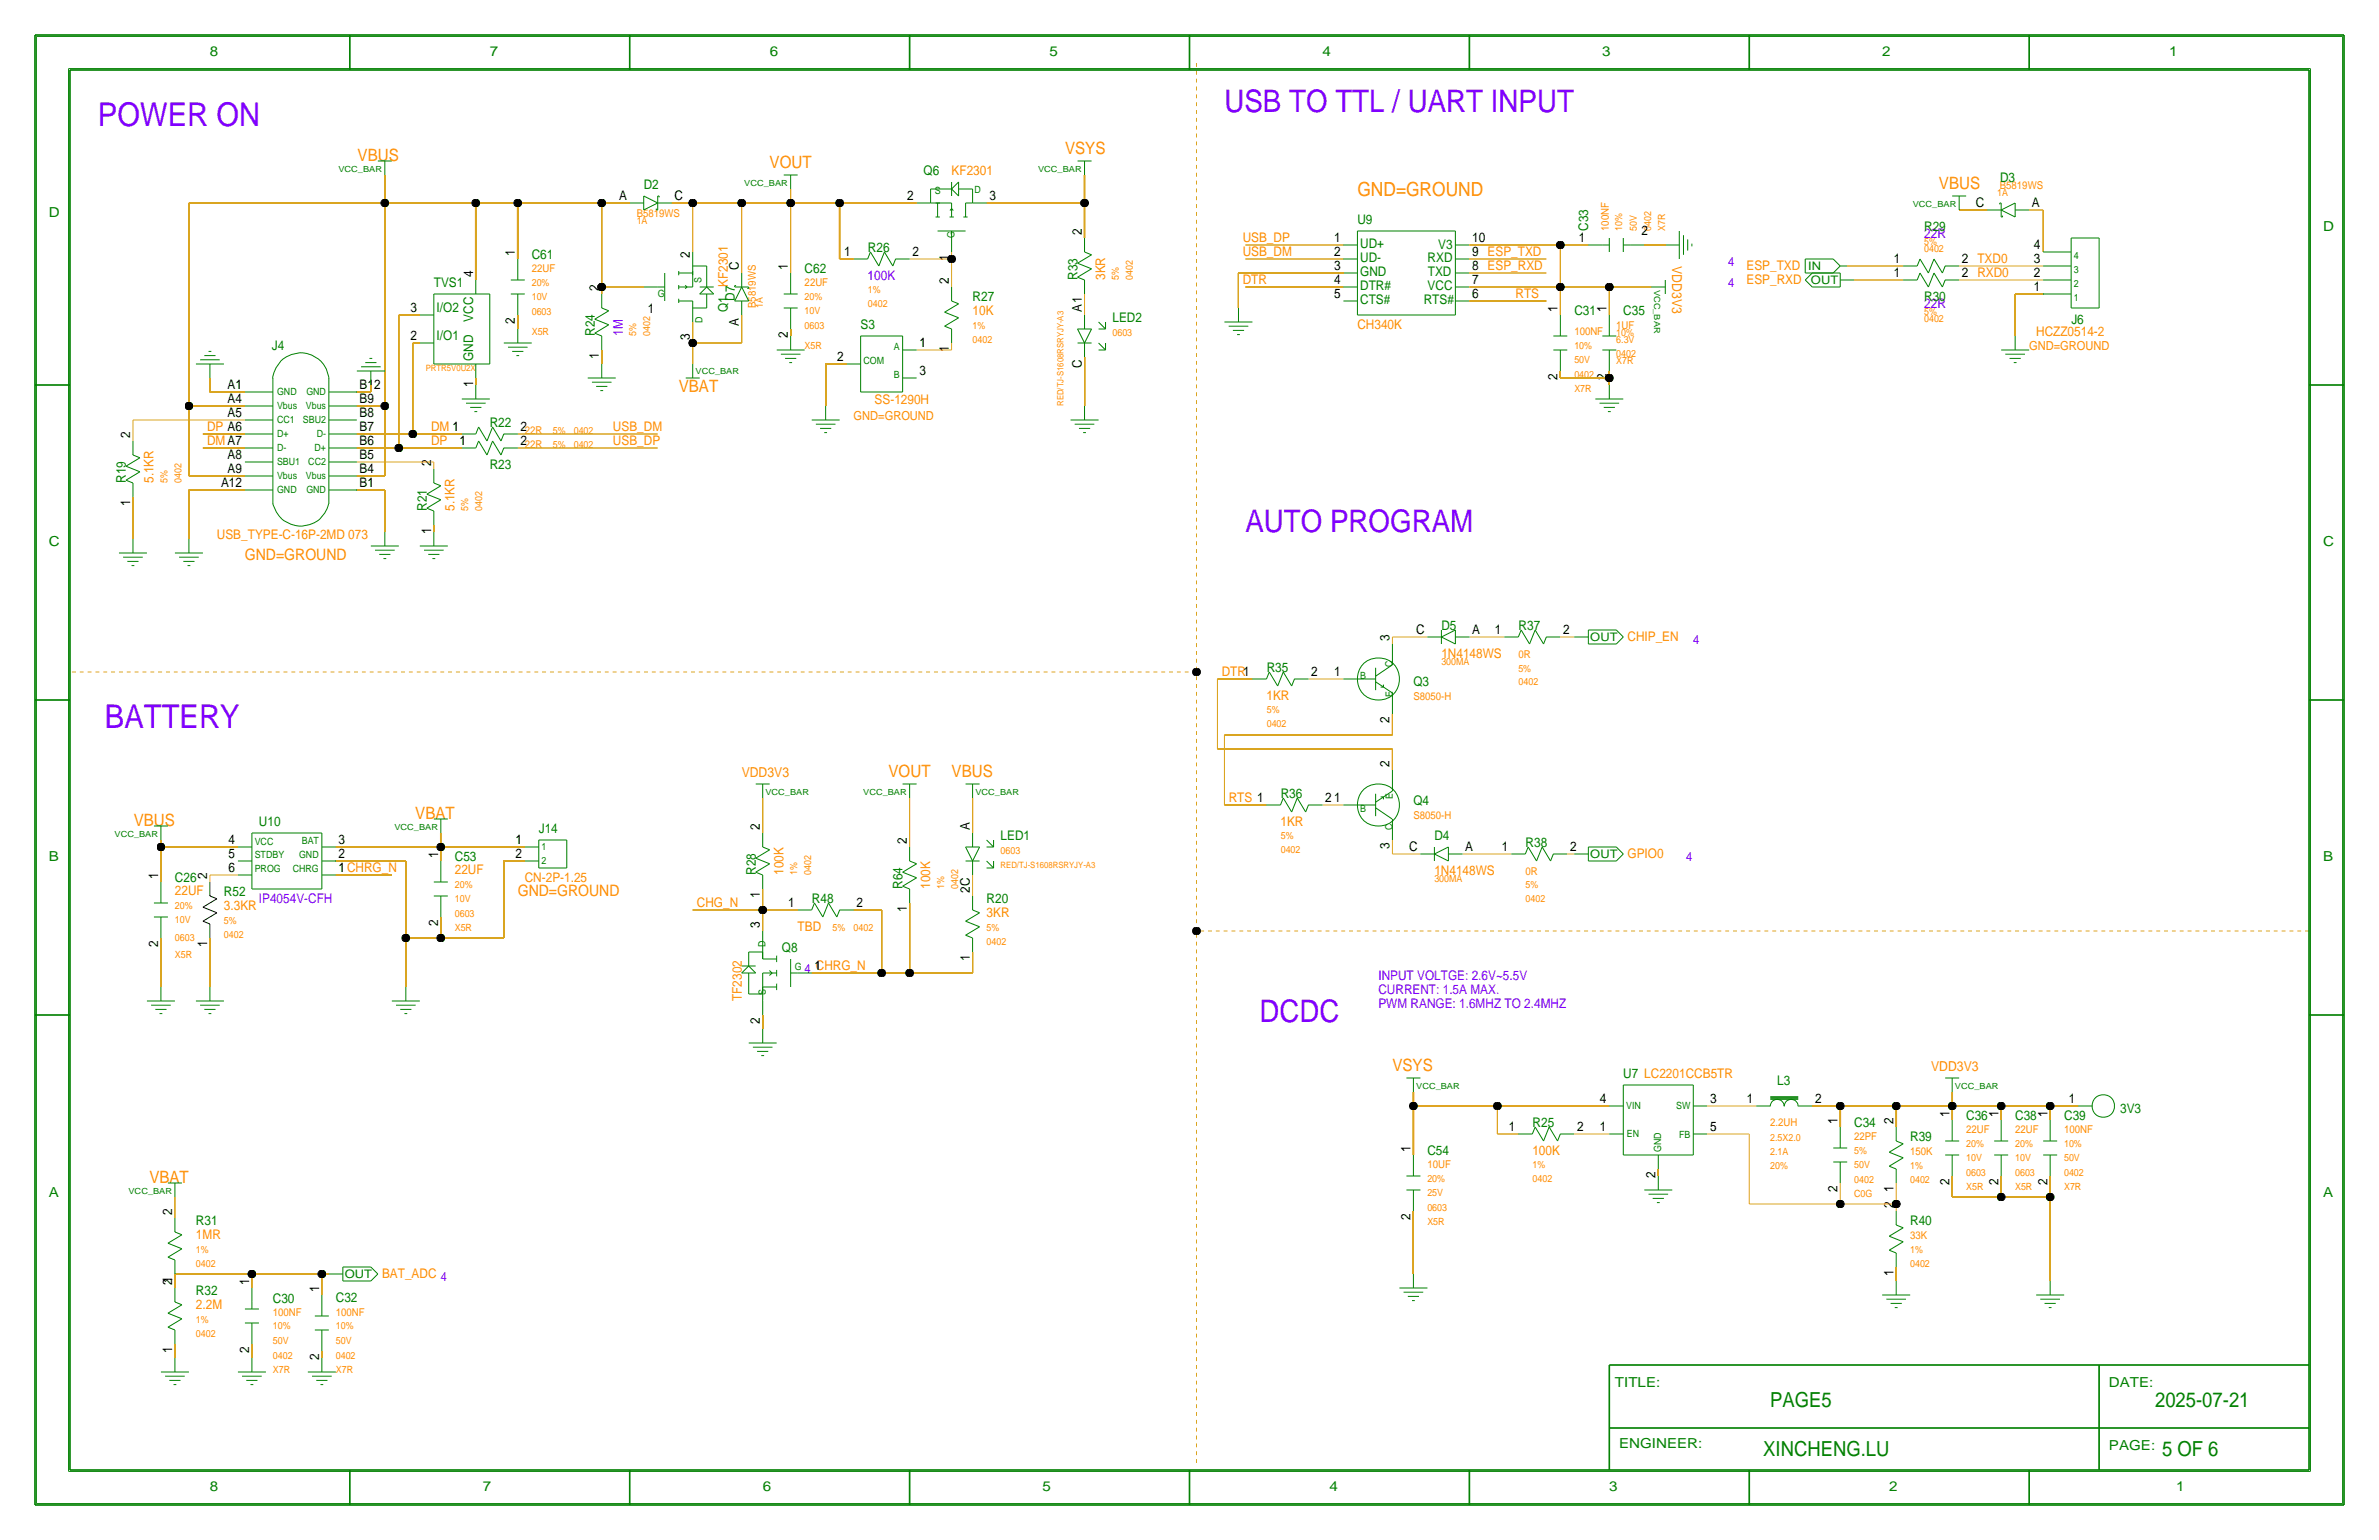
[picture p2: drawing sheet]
<svg xmlns="http://www.w3.org/2000/svg" width="432mm" height="279mm" viewBox="0 0 432 279" stroke-linecap="round" stroke-linejoin="round" font-family="sans-serif">
<defs><g id="words">
<g font-size="5.9">
<text x="17.8" y="22.9">POWER ON</text>
<text x="19" y="132.1">BATTERY</text>
</g>
<g font-size="5.6">
<text x="222.2" y="20.3">USB TO TTL / UART INPUT</text>
<text x="226.1" y="96.5">AUTO PROGRAM</text>
<text x="228.6" y="185.4">DCDC</text>
</g>
<g font-size="3.8">
<text x="321.3" y="255.3">PAGE5</text>
<text x="391.2" y="255.3">2025-07-21</text>
<text x="320" y="264.2">XINCHENG.LU</text>
<text x="392.4" y="264.2">5 OF 6</text>
</g>
<text font-size="3.5" x="246.4" y="35.6">GND=GROUND</text>
<g font-size="3.1">
<text x="64.9" y="29.2">VBUS</text>
<text x="193.3" y="27.9">VSYS</text>
<text x="139.7" y="30.5">VOUT</text>
<text x="351.9" y="34.3">VBUS</text>
<text x="123.2" y="71.1">VBAT</text>
<text x="161.3" y="141">VOUT</text>
<text x="24.3" y="149.9">VBUS</text>
<text x="75.4" y="148.6">VBAT</text>
<text x="252.7" y="194.3">VSYS</text>
<text x="27.1" y="214.6">VBAT</text>
</g>
<text font-size="3.1" fill="#ff8c00" x="172.7" y="141">VBUS</text>
<g font-size="2.9">
<text x="44.4" y="101.6">GND=GROUND</text>
<text x="94" y="162.6">GND=GROUND</text>
</g>
<g font-size="2.5">
<text x="38.1" y="10.2">8</text>
<text x="88.9" y="10.2">7</text>
<text x="139.7" y="10.2">6</text>
<text x="190.5" y="10.2">5</text>
<text x="240" y="10.2">4</text>
<text x="290.8" y="10.2">3</text>
<text x="341.6" y="10.2">2</text>
<text x="393.7" y="10.2">1</text>
<text x="8.9" y="39.4">D</text>
<text x="421.6" y="41.9">D</text>
<text x="303.5" y="48.3" transform="rotate(90 303.5 48.3)">VDD3V3</text>
<text x="8.9" y="99.1">C</text>
<text x="421.6" y="99.1">C</text>
<text x="134.6" y="141">VDD3V3</text>
<text x="8.9" y="156.2">B</text>
<text x="421.6" y="156.2">B</text>
<text x="350.5" y="194.3">VDD3V3</text>
<text x="8.9" y="217.2">A</text>
<text x="421.6" y="217.2">A</text>
<text x="293.1" y="251.7">TITLE:</text>
<text x="382.8" y="251.7">DATE:</text>
<text x="293.9" y="262.6">ENGINEER:</text>
<text x="382.8" y="263.1">PAGE:</text>
<text x="38.1" y="270.5">8</text>
<text x="87.6" y="270.5">7</text>
<text x="138.4" y="270.5">6</text>
<text x="189.2" y="270.5">5</text>
<text x="241.3" y="270.5">4</text>
<text x="292.1" y="270.5">3</text>
<text x="342.9" y="270.5">2</text>
<text x="395" y="270.5">1</text>
</g>
<g font-size="2.4">
<text x="116.8" y="34.3">D2</text>
<text x="167.6" y="31.8">Q6</text>
<text x="172.7" y="31.8">KF2301</text>
<text x="363" y="33">D3</text>
<text x="112.4" y="36.3">A</text>
<text x="122.4" y="36.3">C</text>
<text x="164.7" y="36.3">2</text>
<text x="179.6" y="36.3">3</text>
<text x="288.3" y="41.9" transform="rotate(-90 288.3 41.9)">C33</text>
<text x="349.2" y="41.9">R29</text>
<text x="358.6" y="37.6">C</text>
<text x="368.8" y="37.6">A</text>
<text x="93.5" y="46.5" transform="rotate(-90 93.5 46.5)">1</text>
<text x="96.5" y="47">C61</text>
<text x="125.2" y="46.8" transform="rotate(-90 125.2 46.8)">2</text>
<text x="153.2" y="46.5">1</text>
<text x="157.5" y="45.7">R26</text>
<text x="165.6" y="46.5">2</text>
<text x="172.2" y="47.4" transform="rotate(-90 172.2 47.4)">1</text>
<text x="196.3" y="42.7" transform="rotate(-90 196.3 42.7)">2</text>
<text x="225.6" y="43.9">USB_DP</text>
<text x="225.6" y="46.5">USB_DM</text>
<text x="242.1" y="46.5">2</text>
<text x="242.1" y="43.9">1</text>
<text x="259.1" y="47.5">RXD</text>
<text x="261" y="45.2">V3</text>
<text x="267.2" y="43.9">10</text>
<text x="267.2" y="46.5">9 ESP_TXD</text>
<text x="286.6" y="43.9">1</text>
<text x="297.9" y="42.7">2</text>
<text x="343.7" y="47.8">1</text>
<text x="349.2" y="43.2">22R</text>
<text x="356.1" y="47.8">2 TXD0</text>
<text x="369.1" y="45.2">4</text>
<text x="369.1" y="47.8">3</text>
<text x="78.7" y="52.1">TVS1</text>
<text x="85.9" y="50.3" transform="rotate(-90 85.9 50.3)">4</text>
<text x="108.7" y="52.8" transform="rotate(-90 108.7 52.8)">2</text>
<text x="134.1" y="49" transform="rotate(-90 134.1 49)">C</text>
<text x="143" y="49" transform="rotate(-90 143 49)">1</text>
<text x="157.5" y="50.8">100K</text>
<text x="172.2" y="51.6" transform="rotate(-90 172.2 51.6)">2</text>
<text x="195.6" y="50.7" transform="rotate(-90 195.6 50.7)">R33</text>
<text x="200.6" y="50.8" transform="rotate(-90 200.6 50.8)">3KR</text>
<text x="225.6" y="51.6">DTR</text>
<text x="242.1" y="51.6">4</text>
<text x="242.1" y="49">3</text>
<text x="259.1" y="52.6">VCC</text>
<text x="267.2" y="49">8 ESP_RXD</text>
<text x="267.2" y="51.6">7</text>
<text x="317" y="49">ESP_TXD</text>
<text x="317" y="51.6">ESP_RXD</text>
<text x="343.7" y="50.3">1</text>
<text x="356.1" y="50.3">2 RXD0</text>
<text x="369.1" y="50.3">2</text>
<text x="369.1" y="52.8">1</text>
<text x="74.5" y="56.6">3</text>
<text x="79.2" y="56.6">I/O2</text>
<text x="85.9" y="58.4" transform="rotate(-90 85.9 58.4)">VCC</text>
<text x="93.5" y="58.9" transform="rotate(-90 93.5 58.9)">2</text>
<text x="117.6" y="56.7">1</text>
<text x="132.1" y="56.6" transform="rotate(-90 132.1 56.6)">Q1 KF2301</text>
<text x="133.4" y="54.6" transform="rotate(-90 133.4 54.6)">D7</text>
<text x="134.1" y="59.1" transform="rotate(-90 134.1 59.1)">A</text>
<text x="156.2" y="59.7">S3</text>
<text x="176.5" y="54.6">R27</text>
<text x="176.5" y="57.2">10K</text>
<text x="196.3" y="56.6" transform="rotate(-90 196.3 56.6)">A1</text>
<text x="201.9" y="58.4">LED2</text>
<text x="242.1" y="54.1">5</text>
<text x="246.4" y="59.7">CH340K</text>
<text x="258.4" y="55.1">RTS#</text>
<text x="267.2" y="54.1">6</text>
<text x="275.1" y="54.1">RTS</text>
<text x="282.7" y="56.6" transform="rotate(-90 282.7 56.6)">1</text>
<text x="285.8" y="57.2">C31</text>
<text x="291.6" y="56.6" transform="rotate(-90 291.6 56.6)">1</text>
<text x="294.6" y="57.2">C35</text>
<text x="349.2" y="55.9">22R</text>
<text x="349.2" y="54.6">R30</text>
<text x="376" y="58.8">J6</text>
<text x="49.3" y="63.5">J4</text>
<text x="74.5" y="61.7">2</text>
<text x="79.2" y="61.7">I/O1</text>
<text x="85.9" y="65.5" transform="rotate(-90 85.9 65.5)">GND</text>
<text x="108" y="60.9" transform="rotate(-90 108 60.9)">R24</text>
<text x="108.7" y="65.2" transform="rotate(-90 108.7 65.2)">1</text>
<text x="113" y="61" transform="rotate(-90 113 61)">1M</text>
<text x="125.2" y="61.7" transform="rotate(-90 125.2 61.7)">3</text>
<text x="143" y="61.4" transform="rotate(-90 143 61.4)">2</text>
<text x="152" y="65.5">2</text>
<text x="166.9" y="63">1</text>
<text x="172.2" y="63.9" transform="rotate(-90 172.2 63.9)">1</text>
<text x="369.6" y="61">HCZZ0514-2</text>
<text x="41.3" y="70.6">A1</text>
<text x="65.3" y="70.6">B12</text>
<text x="85.9" y="70.3" transform="rotate(-90 85.9 70.3)">1</text>
<text x="166.9" y="68.1">3</text>
<text x="196.3" y="66.8" transform="rotate(-90 196.3 66.8)">C</text>
<text x="282.7" y="69" transform="rotate(-90 282.7 69)">2</text>
<text x="291.6" y="69" transform="rotate(-90 291.6 69)">2</text>
<text x="41.3" y="75.7">A5</text>
<text x="41.3" y="73.2">A4</text>
<text x="65.3" y="73.2">B9</text>
<text x="65.3" y="75.7">B8</text>
<text x="158.7" y="73.3">SS-1290H</text>
<text x="23.6" y="79.5" transform="rotate(-90 23.6 79.5)">2</text>
<text x="37.6" y="80.8">DMA7</text>
<text x="37.6" y="78.2">DP A6</text>
<text x="41.3" y="83.3">A8</text>
<text x="65.3" y="78.2">B7</text>
<text x="65.3" y="80.8">B6</text>
<text x="65.3" y="83.3">B5</text>
<text x="78.2" y="78.2">DM 1</text>
<text x="78.2" y="80.8">DP</text>
<text x="83.4" y="80.8">1</text>
<text x="94.5" y="80.8">2</text>
<text x="94.5" y="78.2">2</text>
<text x="111.3" y="80.8">USB_DP</text>
<text x="111.3" y="78.2">USB_DM</text>
<text x="22.9" y="87.6" transform="rotate(-90 22.9 87.6)">R19</text>
<text x="27.9" y="87.6" transform="rotate(-90 27.9 87.6)">5.1KR</text>
<text x="40.1" y="88.4">A12</text>
<text x="41.3" y="85.9">A9</text>
<text x="65.3" y="85.9">B4</text>
<text x="65.3" y="88.4">B1</text>
<text x="78.2" y="84.6" transform="rotate(-90 78.2 84.6)">2</text>
<text x="23.6" y="91.9" transform="rotate(-90 23.6 91.9)">1</text>
<text x="77.5" y="92.7" transform="rotate(-90 77.5 92.7)">R21</text>
<text x="82.5" y="92.7" transform="rotate(-90 82.5 92.7)">5.1KR</text>
<text x="39.4" y="97.8">USB_TYPE-C-16P-2MD 073</text>
<text x="78.2" y="97" transform="rotate(-90 78.2 97)">1</text>
<text x="252.2" y="116.3" transform="rotate(-90 252.2 116.3)">3</text>
<text x="257" y="115.1">C</text>
<text x="261.6" y="114.3">D5</text>
<text x="261.6" y="119.4">1N4148WS</text>
<text x="267.2" y="115.1">A</text>
<text x="271.3" y="115.1">1</text>
<text x="275.6" y="114.3">R37</text>
<text x="283.7" y="115.1">2</text>
<text x="295.4" y="116.3">CHIP_EN</text>
<text x="229.9" y="121.9">R35</text>
<text x="238" y="122.7">2</text>
<text x="242.1" y="122.7">1</text>
<text x="256.5" y="124.5">Q3</text>
<text x="229.9" y="126.9">1KR</text>
<text x="252.2" y="131.2" transform="rotate(-90 252.2 131.2)">2</text>
<text x="252.2" y="139.2" transform="rotate(-90 252.2 139.2)">2</text>
<text x="47" y="149.9">U10</text>
<text x="223" y="145.5">RTS 1</text>
<text x="232.4" y="149.8">1KR</text>
<text x="232.5" y="144.8">R36</text>
<text x="240.5" y="145.5">21</text>
<text x="256.5" y="146">Q4</text>
<text x="41.5" y="155.7">5</text>
<text x="41.5" y="153.2">4</text>
<text x="61.5" y="153.2">3</text>
<text x="61.5" y="155.7">2</text>
<text x="79.5" y="155.7" transform="rotate(-90 79.5 155.7)">1</text>
<text x="93.5" y="155.7">2</text>
<text x="93.5" y="153.2">1</text>
<text x="97.8" y="151.1">J14</text>
<text x="137.9" y="150.6" transform="rotate(-90 137.9 150.6)">2</text>
<text x="164.6" y="153.2" transform="rotate(-90 164.6 153.2)">2</text>
<text x="176" y="150.6" transform="rotate(-90 176 150.6)">A</text>
<text x="181.6" y="152.4">LED1</text>
<text x="252.2" y="154.1" transform="rotate(-90 252.2 154.1)">3</text>
<text x="255.8" y="154.4">C</text>
<text x="260.3" y="152.4">D4</text>
<text x="265.9" y="154.4">A</text>
<text x="272.6" y="154.4">1</text>
<text x="276.9" y="153.7">R38</text>
<text x="285" y="154.4">2</text>
<text x="295.4" y="155.7">GPIO0</text>
<text x="28.7" y="159.5" transform="rotate(-90 28.7 159.5)">1</text>
<text x="31.7" y="160">C26</text>
<text x="37.6" y="159.5" transform="rotate(-90 37.6 159.5)">2</text>
<text x="41.5" y="158.2">6</text>
<text x="61.5" y="158.2">1CHRG_N</text>
<text x="82.5" y="156.2">C53</text>
<text x="82.5" y="158.6">22UF</text>
<text x="95.2" y="160">CN-2P-1.25</text>
<text x="137.2" y="158.7" transform="rotate(-90 137.2 158.7)">R28</text>
<text x="142.2" y="158.8" transform="rotate(-90 142.2 158.8)">100K</text>
<text x="163.8" y="161.2" transform="rotate(-90 163.8 161.2)">R64</text>
<text x="168.9" y="161.3" transform="rotate(-90 168.9 161.3)">100K</text>
<text x="260.3" y="158.8">1N4148WS</text>
<text x="31.7" y="162.5">22UF</text>
<text x="40.6" y="165.1">3.3KR</text>
<text x="40.6" y="162.6">R52</text>
<text x="47" y="163.8">IP4054V-CFH</text>
<text x="126.5" y="164.6">CHG_N</text>
<text x="137.9" y="163" transform="rotate(-90 137.9 163)">1</text>
<text x="143.1" y="164.6">1</text>
<text x="155.4" y="164.6">2</text>
<text x="164.6" y="165.5" transform="rotate(-90 164.6 165.5)">1</text>
<text x="176" y="162.1" transform="rotate(-90 176 162.1)">2C</text>
<text x="179.1" y="163.8">R20</text>
<text x="179.1" y="166.4">3KR</text>
<text x="28.7" y="171.9" transform="rotate(-90 28.7 171.9)">2</text>
<text x="37.6" y="171.9" transform="rotate(-90 37.6 171.9)">1</text>
<text x="79.5" y="168.1" transform="rotate(-90 79.5 168.1)">2</text>
<text x="137.9" y="168.4" transform="rotate(-90 137.9 168.4)">3</text>
<text x="141.9" y="172.7">Q8</text>
<text x="144.8" y="168.9">TBD</text>
<text x="147.8" y="176">1</text>
<text x="176" y="174.4" transform="rotate(-90 176 174.4)">1</text>
<text x="250.2" y="177.8">INPUT VOLTGE: 2.6V~5.5V</text>
<text x="134.6" y="181.6" transform="rotate(-90 134.6 181.6)">TF2302</text>
<text x="137.9" y="185.9" transform="rotate(-90 137.9 185.9)">2</text>
<text x="250.2" y="182.9">PWM RANGE: 1.6MHZ TO 2.4MHZ</text>
<text x="250.2" y="180.3">CURRENT: 1.5A MAX.</text>
<text x="294.6" y="195.6">U7 LC2201CCB5TR</text>
<text x="322.6" y="196.8">L3</text>
<text x="290.4" y="200.2">4</text>
<text x="310.4" y="200.2">3</text>
<text x="317.1" y="200.2">1</text>
<text x="329.4" y="200.2">2</text>
<text x="333.5" y="204" transform="rotate(-90 333.5 204)">1</text>
<text x="343.7" y="204" transform="rotate(-90 343.7 204)">2</text>
<text x="353.8" y="202.7" transform="rotate(-90 353.8 202.7)">1</text>
<text x="356.9" y="203.2">C36</text>
<text x="362.7" y="202.7" transform="rotate(-90 362.7 202.7)">1</text>
<text x="365.8" y="203.2">C38</text>
<text x="371.6" y="202.7" transform="rotate(-90 371.6 202.7)">1</text>
<text x="374.6" y="203.2">C39</text>
<text x="375.5" y="200.2">1</text>
<text x="384.8" y="201.9">3V3</text>
<text x="256" y="209" transform="rotate(-90 256 209)">1</text>
<text x="259.1" y="209.5">C54</text>
<text x="273.9" y="205.2">1</text>
<text x="278.1" y="209.5">100K</text>
<text x="278.2" y="204.5">R25</text>
<text x="286.3" y="205.2">2</text>
<text x="290.4" y="205.2">1</text>
<text x="310.4" y="205.2">5</text>
<text x="336.5" y="204.5">C34</text>
<text x="346.7" y="207">R39</text>
<text x="300.5" y="213.8" transform="rotate(-90 300.5 213.8)">2</text>
<text x="353.8" y="215.1" transform="rotate(-90 353.8 215.1)">2</text>
<text x="362.7" y="215.1" transform="rotate(-90 362.7 215.1)">2</text>
<text x="371.6" y="215.1" transform="rotate(-90 371.6 215.1)">2</text>
<text x="31.2" y="220.5" transform="rotate(-90 31.2 220.5)">2</text>
<text x="256" y="221.4" transform="rotate(-90 256 221.4)">2</text>
<text x="333.5" y="216.3" transform="rotate(-90 333.5 216.3)">2</text>
<text x="343.7" y="219.2" transform="rotate(-90 343.7 219.2)">2</text>
<text x="343.7" y="216.3" transform="rotate(-90 343.7 216.3)">1</text>
<text x="35.6" y="222.2">R31</text>
<text x="35.6" y="224.8">1MR</text>
<text x="346.7" y="222.2">R40</text>
<text x="31.2" y="233.2" transform="rotate(-90 31.2 233.2)">21</text>
<text x="45.2" y="233.2" transform="rotate(-90 45.2 233.2)">1</text>
<text x="69.3" y="231.9">BAT_ADC 4</text>
<text x="343.7" y="231.6" transform="rotate(-90 343.7 231.6)">1</text>
<text x="35.6" y="234.9">R32</text>
<text x="35.6" y="237.5">2.2M</text>
<text x="49.5" y="236.3">C30</text>
<text x="57.9" y="234.4" transform="rotate(-90 57.9 234.4)">1</text>
<text x="61" y="236.2">C32</text>
<text x="31.2" y="245.5" transform="rotate(-90 31.2 245.5)">1</text>
<text x="45.2" y="245.5" transform="rotate(-90 45.2 245.5)">2</text>
<text x="57.9" y="246.8" transform="rotate(-90 57.9 246.8)">2</text>
</g>
<g font-size="2.4" fill="#008000">
<text x="246.4" y="40.6">U9</text>
<text x="246.9" y="47.5">UD-</text>
<text x="246.9" y="45">UD+</text>
<text x="146" y="49.5">C62</text>
<text x="246.9" y="52.6">DTR#</text>
<text x="246.9" y="50">GND</text>
<text x="259.2" y="50">TXD</text>
<text x="246.9" y="55.1">CTS#</text>
<text x="88.9" y="77.5">R22</text>
<text x="88.9" y="85.1">R23</text>
<text x="147.4" y="163.8">R48</text>
</g>
<text font-size="2.4" fill="#ff8c00" x="221.7" y="122.7">DTR1</text>
<g font-size="2.3">
<text x="313.7" y="52.1">4</text>
<text x="313.7" y="48.3">4</text>
<text x="368.3" y="63.5">GND=GROUND</text>
<text x="154.9" y="76.2">GND=GROUND</text>
<text x="307.3" y="116.8">4</text>
<text x="306.1" y="156.2">4</text>
<text x="146" y="176.5">4 CHRG_N</text>
</g>
<g font-size="2.1">
<text x="328.2" y="49">IN</text>
<text x="328.7" y="51.6">OUT</text>
<text x="288.6" y="116.4">OUT</text>
<text x="288.6" y="155.8">OUT</text>
<text x="62.6" y="232">OUT</text>
</g>
<g font-size="2">
<text x="363" y="34.3">B5819WS</text>
<text x="115.6" y="39.4">B5819WS</text>
<text x="292" y="41.9" transform="rotate(-90 292 41.9)">100NF</text>
<text x="96.5" y="49.4">22UF</text>
<text x="146" y="52">22UF</text>
<text x="137.2" y="55.9" transform="rotate(-90 137.2 55.9)">B5819WS</text>
<text x="293.4" y="59.7">1UF</text>
<text x="285.8" y="60.9">100NF</text>
<text x="95.2" y="81.3">22R</text>
<text x="95.2" y="78.7">22R</text>
<text x="275.6" y="119.3">0R</text>
<text x="256.5" y="127">S8050-H</text>
<text x="256.5" y="148.6">S8050-H</text>
<text x="276.9" y="158.7">0R</text>
<text x="321.3" y="204.3">2.2UH</text>
<text x="336.5" y="206.9">22PF</text>
<text x="346.7" y="209.5">150K</text>
<text x="356.9" y="205.6">22UF</text>
<text x="365.8" y="205.6">22UF</text>
<text x="374.6" y="205.6">100NF</text>
<text x="259.1" y="212">10UF</text>
<text x="346.7" y="224.8">33K</text>
<text x="49.5" y="238.8">100NF</text>
<text x="61" y="238.8">100NF</text>
</g>
<g font-size="1.8">
<text x="169.7" y="35.3">S</text>
<text x="176.9" y="35.1">D</text>
<text x="362.5" y="35.6">1A</text>
<text x="115.6" y="40.6">1A</text>
<text x="294.4" y="41.9" transform="rotate(-90 294.4 41.9)">10%</text>
<text x="297.1" y="41.9" transform="rotate(-90 297.1 41.9)">50V</text>
<text x="299.7" y="41.9" transform="rotate(-90 299.7 41.9)">0402</text>
<text x="302.3" y="41.9" transform="rotate(-90 302.3 41.9)">X7R</text>
<text x="349.2" y="44.4">5%</text>
<text x="349.2" y="45.7">0402</text>
<text x="376.4" y="46.9">4</text>
<text x="96.5" y="51.9">20%</text>
<text x="119.4" y="53.8">G</text>
<text x="157.5" y="53.2">1%</text>
<text x="203.1" y="50.7" transform="rotate(-90 203.1 50.7)">5%</text>
<text x="205.6" y="50.7" transform="rotate(-90 205.6 50.7)">0402</text>
<text x="376.4" y="49.5">3</text>
<text x="376.4" y="52">2</text>
<text x="96.5" y="57.2">0603</text>
<text x="96.5" y="54.5">10V</text>
<text x="138.4" y="55.9" transform="rotate(-90 138.4 55.9)">1A</text>
<text x="146" y="59.7">0603</text>
<text x="146" y="57">10V</text>
<text x="146" y="54.4">20%</text>
<text x="176.5" y="59.7">1%</text>
<text x="349.2" y="57.2">5%</text>
<text x="349.2" y="58.4">0402</text>
<text x="376.4" y="54.6">1</text>
<text x="96.5" y="60.9">X5R</text>
<text x="115.5" y="60.9" transform="rotate(-90 115.5 60.9)">5%</text>
<text x="118" y="60.9" transform="rotate(-90 118 60.9)">0402</text>
<text x="156.7" y="66">COM</text>
<text x="162.2" y="63.5">A</text>
<text x="176.5" y="62.2">0402</text>
<text x="201.9" y="61">0603</text>
<text x="285.8" y="65.9">50V</text>
<text x="285.8" y="63.3">10%</text>
<text x="293.4" y="64.8">0402</text>
<text x="293.4" y="61">10%</text>
<text x="293.4" y="62.2">6.3V</text>
<text x="50.3" y="71.6">GND</text>
<text x="55.6" y="71.6">GND</text>
<text x="162.2" y="68.6">B</text>
<text x="285.8" y="71.1">X7R</text>
<text x="285.8" y="68.6">0402</text>
<text x="293.4" y="66">X7R</text>
<text x="50.3" y="76.8">CC1</text>
<text x="50.3" y="74.2">Vbus</text>
<text x="55" y="76.8">SBU2</text>
<text x="55.5" y="74.2">Vbus</text>
<text x="50.3" y="79.3">D+</text>
<text x="50.3" y="81.8">D-</text>
<text x="57.1" y="81.8">D+</text>
<text x="57.5" y="79.3">D-</text>
<text x="100.3" y="81.3">5%</text>
<text x="100.3" y="78.7">5%</text>
<text x="104.1" y="78.7">0402</text>
<text x="104.1" y="81.3">0402</text>
<text x="30.4" y="87.6" transform="rotate(-90 30.4 87.6)">5%</text>
<text x="32.9" y="87.6" transform="rotate(-90 32.9 87.6)">0402</text>
<text x="50.3" y="89.4">GND</text>
<text x="50.3" y="86.9">Vbus</text>
<text x="50.3" y="84.3">SBU1</text>
<text x="55.5" y="86.9">Vbus</text>
<text x="56" y="84.3">CC2</text>
<text x="85" y="92.7" transform="rotate(-90 85 92.7)">5%</text>
<text x="87.5" y="92.7" transform="rotate(-90 87.5 92.7)">0402</text>
<text x="246.9" y="123.2">B</text>
<text x="252.7" y="121" transform="rotate(-90 252.7 121)">C</text>
<text x="261.6" y="120.6">300MA</text>
<text x="275.6" y="121.9">5%</text>
<text x="275.6" y="124.4">0402</text>
<text x="229.9" y="132">0402</text>
<text x="229.9" y="129.4">5%</text>
<text x="246.9" y="147.3">B</text>
<text x="252.8" y="145" transform="rotate(-90 252.8 145)">E</text>
<text x="46.2" y="155.8">STDBY</text>
<text x="46.2" y="153.3">VCC</text>
<text x="54.3" y="155.8">GND</text>
<text x="54.8" y="153.2">BAT</text>
<text x="98.3" y="154.2">1</text>
<text x="181.6" y="154.9">0603</text>
<text x="232.5" y="154.8">0402</text>
<text x="232.5" y="152.3">5%</text>
<text x="252.7" y="150.6" transform="rotate(-90 252.7 150.6)">C</text>
<text x="46.2" y="158.3">PROG</text>
<text x="53.1" y="158.3">CHRG</text>
<text x="82.5" y="161.1">20%</text>
<text x="98.3" y="156.7">2</text>
<text x="144.7" y="158.7" transform="rotate(-90 144.7 158.7)">1%</text>
<text x="147.2" y="158.7" transform="rotate(-90 147.2 158.7)">0402</text>
<text x="171.3" y="161.2" transform="rotate(-90 171.3 161.2)">1%</text>
<text x="173.9" y="161.2" transform="rotate(-90 173.9 161.2)">0402</text>
<text x="260.4" y="160">300MA</text>
<text x="276.9" y="161.2">5%</text>
<text x="31.7" y="164.9">20%</text>
<text x="31.7" y="167.5">10V</text>
<text x="40.6" y="167.6">5%</text>
<text x="82.5" y="166.4">0603</text>
<text x="82.5" y="163.7">10V</text>
<text x="276.9" y="163.7">0402</text>
<text x="31.7" y="170.6">0603</text>
<text x="31.7" y="173.9">X5R</text>
<text x="40.6" y="170.2">0402</text>
<text x="82.5" y="168.9">X5R</text>
<text x="138.9" y="171.8" transform="rotate(-90 138.9 171.8)">D</text>
<text x="151.1" y="168.9">5%</text>
<text x="154.9" y="168.9">0402</text>
<text x="179.1" y="168.9">5%</text>
<text x="179.1" y="171.4">0402</text>
<text x="144.3" y="176">G</text>
<text x="139" y="180.6" transform="rotate(-90 139 180.6)">S</text>
<text x="295.1" y="201.2">VIN</text>
<text x="295.3" y="206.3">EN</text>
<text x="301.5" y="209" transform="rotate(-90 301.5 209)">GND</text>
<text x="304.8" y="206.4">FB</text>
<text x="321.3" y="209.5">2.1A</text>
<text x="321.3" y="207">2.5X2.0</text>
<text x="356.9" y="208.1">20%</text>
<text x="365.8" y="208.1">20%</text>
<text x="374.6" y="208.1">10%</text>
<text x="259.1" y="214.4">20%</text>
<text x="278.2" y="214.5">0402</text>
<text x="278.2" y="212">1%</text>
<text x="321.3" y="212">20%</text>
<text x="336.6" y="214.6">0402</text>
<text x="336.6" y="212">50V</text>
<text x="346.7" y="214.6">0402</text>
<text x="346.7" y="212.1">1%</text>
<text x="356.9" y="215.9">X5R</text>
<text x="356.9" y="213.4">0603</text>
<text x="356.9" y="210.7">10V</text>
<text x="365.8" y="210.7">10V</text>
<text x="365.8" y="213.4">0603</text>
<text x="365.8" y="215.9">X5R</text>
<text x="374.6" y="215.9">X7R</text>
<text x="374.6" y="213.4">0402</text>
<text x="374.6" y="210.7">50V</text>
<text x="259.1" y="217.1">25V</text>
<text x="259.1" y="219.7">0603</text>
<text x="336.5" y="217.2">C0G</text>
<text x="35.6" y="227.3">1%</text>
<text x="259.1" y="222.2">X5R</text>
<text x="346.7" y="227.3">1%</text>
<text x="35.6" y="229.9">0402</text>
<text x="35.6" y="242.6">0402</text>
<text x="35.6" y="240">1%</text>
<text x="49.5" y="241.2">10%</text>
<text x="49.5" y="243.8">50V</text>
<text x="61" y="241.2">10%</text>
<text x="61" y="243.8">50V</text>
<text x="49.5" y="249">X7R</text>
<text x="49.5" y="246.5">0402</text>
<text x="61" y="249">X7R</text>
<text x="61" y="246.5">0402</text>
</g>
<g font-size="1.8" fill="#008000">
<text x="173.2" y="43.2" transform="rotate(-90 173.2 43.2)">G</text>
<text x="127.3" y="51.3" transform="rotate(-90 127.3 51.3)">S</text>
<text x="127.5" y="58.6" transform="rotate(-90 127.5 58.6)">D</text>
<text x="55.6" y="89.4">GND</text>
<text x="252.8" y="126.5" transform="rotate(-90 252.8 126.5)">E</text>
<text x="304.2" y="201.2">SW</text>
</g>
<g font-size="1.8" fill="#ff8c00">
<text x="157.5" y="55.8">0402</text>
<text x="146" y="63.4">X5R</text>
<text x="336.5" y="209.3">5%</text>
<text x="346.7" y="229.9">0402</text>
</g>
<g font-size="1.6">
<text x="77.3" y="67.3">PRTR5V0U2X</text>
<text x="193" y="73.7" transform="rotate(-90 193 73.7)">RED/TJ-S1608RSRYJY-A3</text>
<text x="181.6" y="157.5">RED/TJ-S1608RSRYJY-A3</text>
</g>
<g font-size="1.5">
<text x="61.4" y="31.2">VCC_BAR</text>
<text x="135.1" y="33.8">VCC_BAR</text>
<text x="188.4" y="31.2">VCC_BAR</text>
<text x="347.2" y="37.6">VCC_BAR</text>
<text x="300.2" y="52.6" transform="rotate(90 300.2 52.6)">VCC_BAR</text>
<text x="126.2" y="67.8">VCC_BAR</text>
<text x="138.9" y="144.3">VCC_BAR</text>
<text x="156.7" y="144.3">VCC_BAR</text>
<text x="177" y="144.3">VCC_BAR</text>
<text x="20.8" y="151.9">VCC_BAR</text>
<text x="71.6" y="150.6">VCC_BAR</text>
<text x="257" y="197.6">VCC_BAR</text>
<text x="354.8" y="197.6">VCC_BAR</text>
<text x="23.3" y="216.7">VCC_BAR</text>
</g>
</g></defs>
<!-- layer: Print Layer -->
<g fill="none" stroke="#000" stroke-width=".18">
<path d="M6.6 6.6h418.6zM6.6 6.6v266.2zM12.4 12.4h407zM12.4 12.4v254.6zM419.4 12.4v254.6zM425.2 6.6v266.2zM68.6 29.2h2.5zM69.8 29.2v2.6zM109.2 36.8v15.3zM114.3 36.8h2.5zM116.8 38.1l2.6-1.3zM116.8 35.6l2.6 1.2z"/>
<path d="M116.8 35.6v2.5zM119.1 37.8v.3zM119.1 38.1h.3zM119.4 36.8h2.5zM119.4 35.6h.2zM119.4 36.8v1.3zM119.4 35.6v1.2zM119.6 35.6v.2zM125.7 36.8v8.9zM134.6 36.8v12.7zM142.2 31.8h2.6zM143.5 31.8v2.5z"/>
<path d="M143.5 34.3v2.5zM143.5 36.8v12.7zM166.4 36.8h2.5zM168.9 34.3v2.5zM168.9 34.3h3.8zM168.9 36.8h1.3zM169.8 39.4h.8zM169.8 36.8h.8zM170.2 36.8v2.6zM170.2 36.8h2.5zM172.4 39.4h.7zM172.7 34.3l1.3 1.3z"/>
<path d="M172.7 33v2.6zM172.7 37.8l-.3 .4zM172.7 37.8l.3 .4zM172.7 36.8v2.6zM174 34.3h2.5zM174 33l-1.3 1.3zM174 33v2.6zM174.9 39.4h.7zM175.3 36.8h1.2zM175.3 36.8v2.6zM176.5 36.8h2.6zM176.5 34.3v2.5z"/>
<path d="M195.6 29.2h2.5zM196.8 29.2v2.6zM354.3 35.6h2.6zM355.6 35.6v2.5zM360.7 38.1h2.5zM363 36.8v.3zM363 36.8h.2zM363.2 39.4h.3zM363.2 38.1v1.3zM363.2 36.8v1.3zM363.2 38.1l2.6 1.3zM363.2 38.1l2.6-1.3z"/>
<path d="M363.5 39.1v.3zM365.8 38.1h2.5zM365.8 36.8v2.6zM72.4 57.2v24.1zM72.4 57.2h3.8zM76.2 57.2h2.5zM78.7 53.3h10.2zM78.7 53.3v12.7zM86.4 50.8v2.5zM88.9 53.3v12.7zM92.7 53.3h2.5zM92.7 50.8h2.5z"/>
<path d="M94 54.6v2.6zM94 47v2.5zM94 53.3v1.3zM94 49.5v1.3zM94 59.7v2.5zM94 57.2v2.5zM107.9 57.9l2.6 1zM107.9 57.9l2.6-1.5zM109.2 52.1h7.6zM109.2 52.1v1.2zM109.2 53.3v2.6zM109.2 55.9h.1"/>
<path d="M109.2 55.9l1.3 .5zM116.8 52.1h2.6zM119.4 52.1h1.2zM120.6 49.5v5.1zM123.2 49.2v.7zM123.2 54.2v.8zM123.2 51.7v.8zM123.2 49.5h2.5zM123.2 54.6h2.5zM123.2 52.1h2.5zM124.4 51.8l.3 .3zM124.4 52.4l.3-.3z"/>
<path d="M125.7 55.9v2.5zM125.7 45.7v2.6zM125.7 55.9h2.6zM125.7 48.3h2.6zM125.7 48.3v1.2zM125.7 54.6v1.3zM125.7 49.2v.7zM125.7 49.5v2.6zM125.7 58.4v3.8zM127 53.3h2.5zM127 52.1h2.5zM128.3 53.3v2.6z"/>
<path d="M128.3 48.3v3.8zM128.3 52.1l1.2 1.2zM128.3 52.1l-1.3 1.2zM133.3 51.8h.3zM133.3 51.8v.3zM133.3 52.1h1.3zM133.3 54.6h2.6zM134.6 57.2v5zM134.6 49.5v2.6zM134.6 54.6v2.6zM134.6 52.1h1.3zM134.6 52.1l1.3 2.5z"/>
<path d="M134.6 52.1l-1.3 2.5zM135.6 52.3h.3zM135.9 52.1v.2zM142.2 55.9h2.6zM142.2 53.3h2.6zM143.5 57.2v2.5zM143.5 49.5v2.6zM143.5 55.9v1.3zM143.5 52.1v1.2zM143.5 59.7v1.3zM154.9 47h2.6zM158 45.7l1.5 2.6z"/>
<path d="M158 45.7l-.5 1.3zM160.5 45.7l-1 2.6zM160.5 45.7l1.6 2.6zM162.6 47h2.5zM162.6 47h.1M162.6 47l-.5 1.3zM165.1 47h7.6zM170.2 41.9h5.1zM171.4 59.2l2.6-1.5zM171.4 56.6l2.6 1.1zM171.4 59.2l1.3 .5zM171.4 56.6l2.6-1.5z"/>
<path d="M172.7 45.7v1.3zM172.7 47v5.1zM172.7 43.2v2.5zM172.7 41.9v1.3zM172.7 52.1v2.5zM172.7 59.7v2.5zM172.7 54.6h.1M172.7 54.6l1.3 .5zM195.6 50.3l2.5-1.5zM195.6 47.8l2.5 1zM195.6 50.3l1.3 .5zM195.6 47.8l2.5-1.6z"/>
<path d="M195.6 59.7l1.3 2.5zM195.6 59.7h2.5zM196.8 53.3v3.9zM196.9 43.2v2.5zM196.9 50.8v2.5zM196.9 45.7h.1M196.9 45.7l1.2 .5zM196.9 57.1v2.6zM198.1 59.7l-1.2 2.5zM199.4 59.7h1.3zM199.4 58.4l1.3 1.3zM200.7 58.4v1.3z"/>
<path d="M222.2 58.4h5.1zM223 59.2h3.6zM223.8 59.9h2zM224.8 55.9v2.5zM224.8 49.5h19zM224.8 49.5v6.4zM226.1 47h17.7zM226.1 44.4h17.7zM226.1 52.1h17.7zM243.8 54.6h2.6zM243.8 52.1h2.6zM243.8 49.5h2.6z"/>
<path d="M243.8 47h2.6zM243.8 44.5h2.6zM246.4 41.9h17.8zM246.4 57.2h17.8zM246.4 41.9v15.3zM264.2 44.5h2.5zM264.2 47h2.5zM264.2 49.5h2.5zM264.2 52.1h2.5zM264.2 54.6h2.5zM264.2 41.9v15.3zM266.7 54.6h14z"/>
<path d="M266.7 49.5h14zM266.7 47h14zM266.7 44.4h16.5zM266.7 52.1h16.5zM283.2 44.4h5.1zM283.2 44.4v7.7zM283.2 52.1h8.9zM283.2 52.1v5.1zM283.2 57.1v2.6zM283.2 59.7v1.3zM288.3 44.4h2.5zM290.8 44.4h1.3z"/>
<path d="M292.1 52.1v5.1zM292.1 52.1h7.6zM292.1 43.2v2.5zM292.1 57.1v2.6zM292.1 59.7v1.3zM294.6 44.4h1.3zM294.6 43.2v2.5zM295.9 44.4h2.6zM298.4 44.4h3.9zM299.7 52.1h2.6zM302.3 50.8v2.5zM302.3 44.5h2.5z"/>
<path d="M304.8 41.9v5.1zM305.6 42.7v3.5zM306.3 43.4v2.1zM307.1 44.2v.5zM327.7 50.8l1.2 1.3zM327.7 47h5zM327.7 47v2.5zM327.7 49.5h5zM328.9 49.5l-1.2 1.3zM328.9 49.5h5.1zM328.9 52.1h5.1zM332.7 47l1.3 1.3z"/>
<path d="M332.7 49.5l1.3-1.2zM334 50.8h2.5zM334 49.5v2.6zM334 48.3h1.3zM335.3 48.3h10.1zM336.5 50.8h8.9zM345.4 50.8h2.6zM345.4 48.3h2.6zM348.5 49.5l1.5 2.6zM348.5 49.5l-.5 1.3zM348.5 47l1.5 2.5zM348.5 47l-.5 1.3z"/>
<path d="M351 49.5l-1 2.6zM351 49.5l1.6 2.6zM351 47l-1 2.5zM351 47l1.6 2.5zM353.1 50.8h2.5zM353.1 50.8h.1M353.1 50.8l-.5 1.3zM353.1 48.3h2.5zM353.1 48.3h.1M353.1 48.3l-.5 1.2zM355.6 48.3h15.2zM355.6 50.8h15.2z"/>
<path d="M365.8 53.3h5zM365.8 53.3v7.7zM370.8 45.7h5.1zM370.8 48.3h5.1zM370.8 50.8h5.1zM370.8 53.3h5.1zM375.9 55.9h5.1zM375.9 43.2h5.1zM375.9 43.2v12.7zM381 43.2v12.7zM24.1 76.2h20.3zM24.1 76.2v3.8z"/>
<path d="M35.6 66h5zM36.3 65.3h3.6zM36.8 78.7h7.6zM37.1 64.5h2zM37.8 63.8h.6zM38.1 66v2.6zM38.1 71.1h6.3zM38.1 68.6v2.5zM44.4 78.7h5.1zM44.4 76.2h5.1zM44.4 71.1h5.1zM44.4 73.7h5.1z"/>
<path d="M49.5 68.6v22.8zM54.6 64a5.1 5.1 0 0 0-5.1 4.6M54.6 64a5.1 5.1 0 0 1 5.1 4.6M59.7 78.7h5.1zM59.7 76.2h5.1zM59.7 73.7h5.1zM59.7 71.1h5.1zM59.7 68.6v22.8zM64.8 78.7h10.1zM64.8 71.1h2.5zM64.8 67.3h5zM65.5 66.5h3.6z"/>
<path d="M66.3 65.8h2zM67.1 65h.5zM67.3 69.8v1.3zM67.3 67.3v2.5zM74.9 78.7h8.9zM74.9 62.2v16.5zM74.9 62.2h1.3zM76.2 62.2h2.5zM78.7 66h10.2zM83.8 78.7h2.6zM83.8 72.4h5.1zM84.6 73.2h3.5z"/>
<path d="M85.3 73.9h2.1zM86.1 74.7h.5zM86.4 68.6v1.2zM86.4 66v2.6zM86.4 69.9v2.5zM86.9 77.5l1.5 2.5zM86.9 77.5l-.5 1.2zM89.4 77.5l-1 2.5zM89.4 77.5l1.5 2.5zM91.4 78.7h2.6zM91.4 78.7h.1M91.4 78.7l-.5 1.3z"/>
<path d="M91.4 62.2h5.1zM92.2 63h3.6zM93 63.8h2zM93.7 64.5h.5zM94 78.7h25.4zM106.7 68.6h5.1zM107.4 69.3h3.6zM107.9 60.5l2.6-1.6zM107.9 60.5l1.3 .5zM108.2 70.1h2zM109 70.9h.5zM109.2 63.5v2.5z"/>
<path d="M109.2 61v2.5zM109.2 66v2.6zM124.5 68.6h2.5zM125.7 66v2.6zM125.7 62.2h8.9zM125.7 62.2v3.8zM141 63.5h5zM141.7 64.3h3.6zM142.5 65h2zM143.3 65.8h.5zM143.5 61v2.5zM147.3 76.2h5.1z"/>
<path d="M148.1 77h3.5zM148.8 77.7h2.1zM149.6 78.5h.5zM149.9 73.7v2.5zM149.9 66h3.8zM149.9 66v7.7zM153.7 66h2.5zM156.2 61h7.6zM156.2 71.1h7.6zM156.2 61v10.1zM163.8 68.6h2.6zM163.8 63.5h2.6z"/>
<path d="M163.8 61v10.1zM166.4 63.5h6.3zM172.7 62.2v1.3zM194.3 76.2h5.1zM195.1 77h3.5zM195.6 62.2h2.5zM195.8 77.7h2.1zM196.6 78.5h.5zM196.8 73.7v2.5zM196.8 64.8v8.9zM196.9 62.2v2.6zM199.4 63.5h1.3z"/>
<path d="M199.4 62.2l1.3 1.3zM200.7 62.2v1.3zM224.5 60.7h.5zM281.9 63.5h2.6zM281.9 61h2.6zM283.2 68.6h8.9zM283.2 67.3v1.3zM283.2 64.8v2.5zM283.2 63.5v1.3zM289.6 72.4h5zM290.3 73.2h3.6zM290.8 63.5h2.6z"/>
<path d="M290.8 61h2.6zM291.1 73.9h2zM291.8 74.7h.6zM292.1 69.9v2.5zM292.1 67.3v1.3zM292.1 68.6v1.2zM292.1 64.8v2.5zM292.1 63.5v1.3zM363.2 63.5h5.1zM364 64.3h3.5zM364.7 65h2.1zM365.5 65.8h.5z"/>
<path d="M365.8 61v2.5zM22.9 87.1l2.5-1.5zM22.9 84.6l2.5 1zM22.9 87.1l1.2 .5zM22.9 84.6l2.5-1.5zM24.1 80v2.5zM24.1 87.6v2.6zM24.1 82.5h.1M24.1 82.5l1.3 .6zM24.1 90.2v7.6zM24.1 97.8v2.5zM34.3 88.9h10.1z"/>
<path d="M34.3 88.9v8.9zM34.3 97.8v2.5zM36.8 81.3h7.6zM44.4 88.9h5.1zM44.4 86.4h5.1zM44.4 83.8h5.1zM44.4 81.3h5.1zM49.5 91.4a5.2 5.2 0 0 0 5.1 4.1 5.2 5.2 0 0 0 5-4.1M59.7 88.9h5.1zM59.7 86.4h5.1zM59.7 83.8h5.1zM59.7 81.3h5.1z"/>
<path d="M64.8 81.3h7.6zM64.8 83.8h13.9zM64.8 88.9h5zM67.3 99.1h5.1zM68.1 99.8h3.5zM69.8 96.5v2.6zM69.8 88.9v7.6zM72.4 81.3h11.4zM76.2 99.1h5.1zM77 99.8h3.5zM77.5 92.2l2.5-1.5zM77.5 89.7l2.5 1z"/>
<path d="M77.5 92.2l1.2 .5zM77.5 89.7l2.5-1.6zM78.7 85.1v2.5zM78.7 92.7v2.5zM78.7 87.6h.1M78.7 87.6l1.3 .5zM78.7 83.8v1.3zM78.7 95.2v1.3zM78.7 96.5v2.6zM83.8 81.3h2.6zM86.9 80l1.5 2.5zM86.9 80l-.5 1.3z"/>
<path d="M89.4 80l-1 2.5zM89.4 80l1.5 2.5zM91.4 81.3h2.6zM91.4 81.3h.1M91.4 81.3l-.5 1.2zM94 81.3h25.4zM21.6 100.3h5.1zM22.4 101.1h3.5zM23.1 101.9h2zM23.9 102.6h.5zM31.7 100.3h5.1zM32.5 101.1h3.6z"/>
<path d="M33.3 101.9h2zM34 102.6h.5zM68.8 100.6h2.1zM69.6 101.3h.5zM77.7 100.6h2.1zM78.5 101.3h.5zM252.7 116.8v2.6zM252.7 119.4v1.3zM252.7 115.6h6.4zM252.7 115.6v1.2zM259.1 115.6h2.5zM261.6 114.3v2.5z"/>
<path d="M261.6 115.6l2.6 1.2zM261.6 115.6l2.6-1.3zM264.2 115.6h2.5zM264.2 114.3v2.5zM266.7 115.6h6.3zM273 115.6h2.6zM276.1 114.3l1.5 2.5zM276.1 114.3l-.5 1.3zM278.6 114.3l-1 2.5zM278.6 114.3l1.6 2.5zM280.7 115.6h2.5zM280.7 115.6h.1"/>
<path d="M280.7 115.6l-.5 1.2zM283.2 115.6h2.6zM285.8 115.6h2.5zM288.3 114.3h5.1zM288.3 116.8h5.1zM288.3 114.3v2.5zM293.4 116.8l1.2-1.2zM293.4 114.3l1.2 1.3zM221 123.2h6.3zM221 123.2v12.7zM221 135.9h31.7zM222.2 133.3v12.7z"/>
<path d="M222.2 133.3h30.5zM227.3 123.2h2.6zM230.4 121.9l1.5 2.6zM230.4 121.9l-.5 1.3zM232.9 121.9l-1 2.6zM232.9 121.9l1.5 2.6zM235 123.2h2.5zM235 123.2h.1M235 123.2l-.6 1.3zM237.5 123.2h6.3zM243.8 123.2h2.6zM246.4 123.2h1.3z"/>
<path d="M247.7 123.2h2zM249.7 123.7l3 2zM249.7 122.7l3-2zM249.7 123.2v2zM249.7 121.2v2zM250.6 124.7h.5zM251.1 124.2v.5zM252.7 139.7v2.5zM252.7 127v2.5zM252.7 125.7v1.3zM252.7 129.5v3.8zM252.7 135.9v3.8z"/>
<path d="M27.9 149.9h2.6zM29.2 149.9v2.5zM38.1 158.8h5.1zM38.1 158.8v1.2zM43.2 158.8h2.5zM43.2 156.2h2.5zM43.2 153.7h2.5zM45.7 151.1h12.7zM45.7 151.1v10.2zM58.4 153.7h2.6zM58.4 156.2h2.6zM58.4 158.8h2.6z"/>
<path d="M58.4 151.1v10.2zM61 158.8h10.1zM61 156.2h12.7zM73.7 156.2v14zM78.7 148.6h2.6zM80 156.2v2.6zM80 158.8v1.2zM80 148.6v2.5zM91.4 156.2v14zM91.4 156.2h3.8zM95.2 156.2h2.6zM95.2 153.7h2.6z"/>
<path d="M97.8 152.4h5.1zM97.8 157.5h5.1zM97.8 152.4v5.1zM102.9 152.4v5.1zM137.2 142.2h2.5zM137.2 158.2l2.5-1.5zM137.2 155.7l2.5 1zM137.2 158.2l1.2 .6zM137.2 155.7l2.5-1.5zM138.4 142.2v2.6zM138.4 151.1v2.6zM138.4 158.8v2.5z"/>
<path d="M138.4 153.7h.1M138.4 153.7l1.3 .5zM138.4 144.8v6.3zM163.8 142.2h2.6zM163.8 158.2l2.6 1.1zM163.8 158.2l2.6-1.5zM165.1 153.7v2.5zM165.1 156.2h.1M165.1 156.2l1.3 .5zM165.1 142.2v2.6zM165.1 144.8v8.9zM175.3 156.2h2.5z"/>
<path d="M175.3 153.7l1.2 2.5zM175.3 153.7h2.5zM175.3 142.2h2.5zM176.5 156.2v2.6zM176.5 151.1v2.6zM176.5 142.2v2.6zM176.5 158.8v3.8zM176.5 144.8v6.3zM177.8 153.7l-1.3 2.5zM179.1 157.5h1.2zM179.1 156.2l1.2 1.3zM179.1 153.7h1.2z"/>
<path d="M179.1 152.4l1.2 1.3zM180.3 156.2v1.3zM180.3 152.4v1.3zM222.2 146h7.7zM229.9 146.1h2.5zM232.9 144.8l1.5 2.5zM232.9 144.8l-.5 1.3zM235.5 144.8l-1.1 2.5zM235.5 144.8l1.5 2.5zM237.5 146.1h2.5zM237.5 146.1h.1M237.5 146.1l-.5 1.2z"/>
<path d="M240 146h3.8zM243.8 146h2.6zM246.4 146h1.3zM247.7 146h2zM249.7 145.5l3-2zM249.7 146.6l3 2zM249.7 144v2zM249.7 146v2.1zM250.6 144.6h.5zM251.1 144.6v.4zM252.7 149.9v2.5zM252.7 142.2v1.3z"/>
<path d="M252.7 148.6v1.3zM252.7 154.9h5.1zM252.7 152.4v2.5zM257.8 154.9h2.5zM260.3 153.7v2.5zM260.3 154.9l2.6 1.3zM260.3 154.9l2.6-1.2zM262.9 154.9h2.5zM262.9 153.7v2.5zM265.4 154.9h8.9zM274.3 154.9h2.6zM277.4 153.7l1.5 2.5z"/>
<path d="M277.4 153.7l-.5 1.2zM279.9 153.7l-1 2.5zM279.9 153.7l1.5 2.5zM281.9 154.9h2.6zM281.9 154.9h.1M281.9 154.9l-.5 1.3zM284.5 154.9h1.3zM285.8 154.9h2.5zM288.3 153.7h5.1zM288.3 156.2h5.1zM288.3 153.7v2.5zM293.4 156.2l1.2-1.3z"/>
<path d="M293.4 153.7l1.2 1.2zM27.9 166.4h2.6zM27.9 163.8h2.6zM29.2 167.6v2.6zM29.2 160v2.6zM29.2 166.4v1.2zM29.2 162.6v1.2zM29.2 170.2v8.9zM29.2 179.1v2.5zM36.8 167.1l2.6-1.5zM36.8 164.6l2.6 1zM36.8 167.1l1.3 .5z"/>
<path d="M36.8 164.6l2.6-1.5zM38.1 160v2.6zM38.1 167.6v2.6zM38.1 162.6h.1M38.1 162.6l1.3 .5zM38.1 179.1v2.5zM38.1 170.2v8.9zM45.7 161.3h12.7zM73.7 170.2h6.3zM73.7 170.2v8.9zM73.7 179.1v2.5zM78.7 162.6h2.6z"/>
<path d="M78.7 160h2.6zM80 163.8v2.6zM80 162.6v1.2zM80 170.2h11.4zM80 166.4v3.8zM125.7 165.1h12.7zM134.6 175.3h2.6zM134.6 176.5h2.6zM135.9 179.1v1.2zM135.9 176.5v2.6zM135.9 172.7h2.5zM135.9 172.7v2.6z"/>
<path d="M135.9 175.3l1.3 1.2zM135.9 175.3l-1.3 1.2zM138.4 168.9v2.5zM138.4 179.1v2.5zM138.4 171.4v2.6zM138.4 179.1v1.2zM138.4 172.7v1.3zM138.4 179.1h2.6zM138.4 176.5v2.6zM138.4 176.5h2.6zM138.4 174h2.6zM138.4 161.3v3.8z"/>
<path d="M138.4 165.1h6.4zM138.4 165.1v3.8zM139.6 177l.6-.5zM139.6 176.1l.6 .5zM141 178.5v1.1zM141 176v1.1zM141 173.4v1.1zM143.5 176.5h1.3zM143.5 174v5.1zM144.8 176.5h2.5zM144.8 165.1h2.5zM147.3 176.5h12.7z"/>
<path d="M147.8 163.8l1.6 2.6zM147.8 163.8l-.5 1.3zM150.4 163.8l-1 2.6zM150.4 163.8l1.5 2.6zM152.4 165.1h2.5zM152.4 165.1h.1M152.4 165.1l-.5 1.3zM154.9 165.1h5.1zM160 165.1v11.4zM160 176.5h5.1zM163.8 160.8l2.6-1.5zM163.8 160.8l1.3 .5z"/>
<path d="M165.1 161.3v2.5zM165.1 163.8v12.7zM165.1 176.5h11.4zM175.3 169.7l2.5-1.6zM175.3 167.1l2.5 1zM175.3 169.7l1.2 .5zM175.3 167.1l2.5-1.5zM176.5 162.6v2.5zM176.5 170.2v2.5zM176.5 165.1h.1M176.5 165.1l1.3 .5zM176.5 172.7v3.8z"/>
<path d="M26.7 181.6h5zM27.4 182.4h3.6zM28.2 183.1h2zM29 183.9h.5zM35.6 181.6h5zM36.3 182.4h3.6zM37.1 183.1h2zM37.8 183.9h.6zM71.1 181.6h5.1zM71.9 182.4h3.5zM72.6 183.1h2.1zM73.4 183.9h.5z"/>
<path d="M135.9 180.3h2.5zM135.9 189.2h5.1zM136.7 190h3.5zM137.4 190.8h2zM138.2 191.5h.5zM138.4 181.6v2.5zM138.4 186.7v2.5zM138.4 184.1v2.6zM255.3 195.6h2.5zM256.5 195.6v2.5zM294.6 196.9h12.7zM294.6 196.9v12.7z"/>
<path d="M307.3 196.9v12.7zM353.1 195.6h2.5zM354.3 195.6v2.5zM30.5 214.6h2.5zM31.7 214.6v2.6zM31.7 217.2v3.8zM255.3 215.9h2.5zM255.3 213.4h2.5zM256.5 217.2v2.5zM256.5 209.6v2.5zM256.5 215.9v1.3zM256.5 212.1v1.3z"/>
<path d="M256.5 219.7v11.4zM271.8 200.7v5zM271.8 205.7h3.8zM275.6 205.7h2.5zM278.6 204.5l1.6 2.5zM278.6 204.5l-.5 1.2zM281.2 204.5l-1 2.5zM281.2 204.5l1.5 2.5zM283.2 205.7h2.6zM283.2 205.7h.1M283.2 205.7l-.5 1.3zM285.8 205.7h6.3z"/>
<path d="M292.1 200.7h2.5zM292.1 205.7h2.5zM294.6 209.6h12.7zM298.4 215.9h5.1zM299.2 216.7h3.6zM300 217.4h2zM300.7 218.2h.5zM301 213.4v2.5zM301 209.6v2.5zM301 212.1v1.3zM307.3 205.7h2.6zM307.3 200.7h2.6z"/>
<path d="M309.9 200.7h8.9zM309.9 205.7h7.6zM317.5 218.4h16.5zM317.5 205.7v12.7zM318.8 200.7h2.5zM321.3 200.7a1.24 1.24 0 0 1 1.3-1.3 1.24 1.24 0 0 1 1.2 1.3M323.8 200.7a1.24 1.24 0 0 1 1.3-1.3 1.24 1.24 0 0 1 1.2 1.3M326.4 200.7h2.5zM332.7 210.8h2.6zM332.7 208.3h2.6zM334 218.4h10.2zM334 214.6v3.8z"/>
<path d="M334 212.1v2.5zM334 204.5v2.5zM334 210.8v1.3zM334 207v1.3zM342.9 211.6l2.5-1.5zM342.9 209l2.5 1.1zM342.9 211.6l1.3 .5zM342.9 209l2.5-1.5zM344.2 218.4v1.3zM344.2 214.6v3.8zM344.2 204.5v2.5zM344.2 212.1v2.5z"/>
<path d="M344.2 207h.1M344.2 207l1.2 .5zM344.2 219.7v2.6zM353.1 209.6h2.5zM353.1 207h2.5zM354.3 210.8v2.6zM354.3 203.2v2.5zM354.3 209.6v1.2zM354.3 205.7v1.3zM354.3 213.4v3.8zM354.3 217.2h8.9zM361.9 209.6h2.6z"/>
<path d="M361.9 207h2.6zM363.2 213.4v3.8zM363.2 217.2h8.9zM363.2 210.8v2.6zM363.2 203.2v2.5zM363.2 209.6v1.2zM363.2 205.7v1.3zM370.8 209.6h2.6zM370.8 207h2.6zM372.1 210.8v2.6zM372.1 203.2v2.5zM372.1 209.6v1.2z"/>
<path d="M372.1 205.7v1.3zM372.1 213.4v3.8zM372.1 217.2v15.2zM377.2 200.7h2.5zM30.5 238.3l2.5 1zM30.5 238.3l2.5-1.6zM30.5 228.1l2.5-1.5zM30.5 225.6l2.5 1zM30.5 228.1l1.2 .5zM30.5 225.6l2.5-1.6zM31.7 233.7v2.5zM31.7 236.2h.1"/>
<path d="M31.7 236.2l1.3 .5zM31.7 221v2.5zM31.7 228.6v2.5zM31.7 223.5h.1M31.7 223.5l1.3 .5zM31.7 231.1h14zM31.7 231.1v2.6zM44.4 237.5h2.6zM45.7 233.7v2.5zM45.7 236.2v1.3zM45.7 231.1h12.7zM45.7 231.1v2.6z"/>
<path d="M57.1 238.8h2.6zM58.4 235v2.5zM58.4 237.5v1.3zM58.4 231.1h1.3zM58.4 231.1v3.8zM59.7 231.1h2.5zM62.2 229.9h5.1zM62.2 232.4h5.1zM62.2 229.9v2.5zM67.3 232.4l1.3-1.3zM67.3 229.9l1.3 1.2zM254 233.7h5.1z"/>
<path d="M254.8 234.4h3.5zM255.5 235.2h2.1zM256.3 236h.5zM256.5 231.1v2.6zM341.6 235h5.1zM342.4 235.7h3.5zM342.9 226.8l2.5-1.5zM342.9 224.3l2.5 1zM342.9 226.8l1.3 .5zM342.9 224.3l2.5-1.5zM343.2 236.5h2zM343.9 237.2h.5z"/>
<path d="M344.2 229.9v2.5zM344.2 227.3v2.6zM344.2 222.3h.1M344.2 222.3l1.2 .5zM344.2 232.4v2.6zM369.6 235h5zM370.3 235.7h3.6zM371.1 236.5h2zM371.9 237.2h.5zM372.1 232.4v2.6zM29.2 248.9h5.1zM30 249.7h3.5z"/>
<path d="M30.5 240.8l2.5-1.5zM30.5 240.8l1.2 .5zM30.7 250.4h2.1zM31.5 251.2h.5zM31.7 241.3v2.5zM31.7 246.4v2.5zM31.7 243.8v2.6zM43.2 248.9h5.1zM43.9 249.7h3.6zM44.4 240h2.6zM44.7 250.4h2zM45.5 251.2h.5z"/>
<path d="M45.7 241.3v2.5zM45.7 240v1.3zM45.7 243.8v2.6zM45.7 246.4v2.5zM55.9 248.9h5.1zM56.6 249.7h3.6zM57.1 241.3h2.6zM57.4 250.4h2zM58.2 251.2h.5zM58.4 242.6v2.5zM58.4 241.3v1.3zM58.4 245.1v1.3z"/>
<path d="M58.4 246.4v2.5zM6.6 272.8h418.6zM12.4 267h407z"/>
<circle cx="250.2" cy="123.2" r="3.8"/>
<circle cx="250.2" cy="146.1" r="3.8"/>
<circle cx="381.8" cy="200.7" r="2.05"/>
</g>
<g fill="none" stroke="#000" stroke-width=".3">
<path d="M6.3 6.3h419.1zM6.3 6.3v266.7zM12.7 12.7h406.4zM12.7 12.7v254zM63.5 6.3v6.4zM114.3 6.3v6.4zM165.1 6.3v6.4zM215.9 6.3v6.4zM266.7 6.3v6.4zM317.5 6.3v6.4zM368.3 6.3v6.4zM419.1 12.7v254z"/>
<path d="M425.4 6.3v266.7zM34.3 36.8v36.9zM34.3 36.8h35.5zM69.8 36.8h16.6zM69.8 36.8v36.9zM69.8 31.8v5zM86.4 36.8h7.6zM86.4 36.8v14zM94 36.8h15.2zM94 36.8v10.2zM109.2 36.8h5.1zM121.9 36.8h3.8z"/>
<path d="M125.7 36.8h8.9zM134.6 36.8h8.9zM143.5 36.8h8.9zM152.4 36.8h14zM152.4 36.8v10.2zM179.1 36.8h17.7zM196.8 36.8v6.4zM196.8 31.8v5zM355.6 38.1h5.1zM368.3 38.1h2.5zM370.8 38.1v7.6zM152.4 47h2.5z"/>
<path d="M6.3 69.8h6.4zM34.3 73.7v12.7zM34.3 73.7h10.1zM64.8 73.7h5zM69.8 73.7v12.7zM419.1 69.8h6.3zM34.3 86.4h10.1zM64.8 86.4h5zM6.3 127h6.4zM419.1 127h6.3zM29.2 153.7h14zM29.2 153.7v6.3z"/>
<path d="M29.2 152.4v1.3zM61 153.7h19zM80 153.7h15.2zM80 153.7v2.5zM80 151.1v2.6zM6.3 184.1h6.4zM256.5 198.1v2.6zM321.3 199h5.1zM321.3 199.4h5.1zM354.3 198.1v2.6zM419.1 184.1h6.3zM256.5 200.7v8.8z"/>
<path d="M256.5 200.7h15.3zM271.8 200.7h20.3zM328.9 200.7h5.1zM334 200.7h10.2zM334 200.7v3.8zM344.2 200.7h10.1zM344.2 200.7v3.8zM354.3 200.7h8.9zM354.3 200.7v2.5zM363.2 200.7h8.9zM363.2 200.7v2.5zM372.1 200.7v2.5z"/>
<path d="M372.1 200.7h5.1zM292.1 259.1h127zM292.1 247.6v19.1zM292.1 247.6h127zM381 247.6v19.1zM6.3 273h419.1zM12.7 266.7h406.4zM63.5 266.7v6.3zM114.3 266.7v6.3zM165.1 266.7v6.3zM215.9 266.7v6.3zM266.7 266.7v6.3z"/>
<path d="M317.5 266.7v6.3zM368.3 266.7v6.3z"/>
</g>
<path d="M217.2 11.4v110.5M217.2 121.9h-204.5M217.2 168.9v-47M419.1 168.9h-201.9M217.2 265.4v-96.5" fill="none" stroke="#000" stroke-width=".18" stroke-dasharray=".7" stroke-linecap="butt"/>
<g fill="#000" stroke="#000" stroke-width=".18">
<circle cx="69.9" cy="36.8" r=".71"/>
<circle cx="86.4" cy="36.8" r=".71"/>
<circle cx="94" cy="36.8" r=".71"/>
<circle cx="109.2" cy="36.8" r=".71"/>
<circle cx="125.7" cy="36.8" r=".71"/>
<circle cx="134.6" cy="36.8" r=".71"/>
<circle cx="143.5" cy="36.8" r=".71"/>
<circle cx="152.4" cy="36.8" r=".71"/>
<circle cx="196.9" cy="36.8" r=".71"/>
<circle cx="109.2" cy="52.1" r=".71"/>
<circle cx="172.7" cy="47" r=".71"/>
<circle cx="283.2" cy="44.4" r=".71"/>
<circle cx="283.2" cy="52.1" r=".71"/>
<circle cx="292.1" cy="52.1" r=".71"/>
<circle cx="34.3" cy="73.7" r=".71"/>
<circle cx="69.9" cy="73.7" r=".71"/>
<circle cx="74.9" cy="78.7" r=".71"/>
<circle cx="125.7" cy="62.2" r=".71"/>
<circle cx="292.1" cy="68.6" r=".71"/>
<circle cx="72.4" cy="81.3" r=".71"/>
<circle cx="217.2" cy="121.9" r=".71"/>
<circle cx="29.2" cy="153.7" r=".71"/>
<circle cx="80" cy="153.7" r=".71"/>
<circle cx="73.7" cy="170.2" r=".71"/>
<circle cx="80" cy="170.2" r=".71"/>
<circle cx="138.4" cy="165.1" r=".71"/>
<circle cx="160" cy="176.5" r=".71"/>
<circle cx="165.1" cy="176.5" r=".71"/>
<circle cx="217.2" cy="168.9" r=".71"/>
<circle cx="256.5" cy="200.7" r=".71"/>
<circle cx="271.8" cy="200.7" r=".71"/>
<circle cx="334" cy="200.7" r=".71"/>
<circle cx="334" cy="218.4" r=".71"/>
<circle cx="344.2" cy="218.4" r=".71"/>
<circle cx="344.2" cy="200.7" r=".71"/>
<circle cx="354.3" cy="200.7" r=".71"/>
<circle cx="363.2" cy="217.2" r=".71"/>
<circle cx="363.2" cy="200.7" r=".71"/>
<circle cx="372.1" cy="200.7" r=".71"/>
<circle cx="372.1" cy="217.2" r=".71"/>
<circle cx="45.7" cy="231.1" r=".71"/>
<circle cx="58.4" cy="231.1" r=".71"/>
</g>
<!-- layer: Nets -->
<g fill="none" stroke="#daa520" stroke-width=".3">
<path d="M34.3 36.8h35.5zM34.3 36.8v36.9zM69.8 31.8v5zM69.8 36.8v36.9zM69.8 36.8h16.6zM86.4 36.8v14zM86.4 36.8h7.6zM94 36.8v10.2zM94 36.8h15.2zM109.2 36.8h5.1zM121.9 36.8h3.8zM125.7 36.8h8.9z"/>
<path d="M134.6 36.8h8.9zM143.5 36.8h8.9zM152.4 36.8v10.2zM152.4 36.8h14zM179.1 36.8h17.7zM196.8 31.8v5zM196.8 36.8v6.4zM355.6 38.1h5.1zM368.3 38.1h2.5zM370.8 38.1v7.6zM152.4 47h2.5zM34.3 73.7h10.1z"/>
<path d="M34.3 73.7v12.7zM64.8 73.7h5zM69.8 73.7v12.7zM34.3 86.4h10.1zM64.8 86.4h5zM29.2 152.4v1.3zM29.2 153.7v6.3zM29.2 153.7h14zM61 153.7h19zM80 151.1v2.6zM80 153.7v2.5zM80 153.7h15.2z"/>
<path d="M256.5 198.1v2.6zM354.3 198.1v2.6zM256.5 200.7h15.3zM256.5 200.7v8.8zM271.8 200.7h20.3zM328.9 200.7h5.1zM334 200.7v3.8zM334 200.7h10.2zM344.2 200.7v3.8zM344.2 200.7h10.1zM354.3 200.7v2.5zM354.3 200.7h8.9z"/>
<path d="M363.2 200.7v2.5zM363.2 200.7h8.9zM372.1 200.7h5.1zM372.1 200.7v2.5z"/>
</g>
<g fill="none" stroke="#daa520" stroke-width=".18">
<path d="M109.2 36.8v15.3zM125.7 36.8v8.9zM134.6 36.8v12.7zM143.5 36.8v12.7zM143.5 34.3v2.5zM72.4 57.2v24.1zM72.4 57.2h3.8zM94 57.2v2.5zM109.2 52.1v1.2zM109.2 52.1h7.6zM125.7 58.4v3.8zM134.6 57.2v5z"/>
<path d="M143.5 59.7v1.3zM165.1 47h7.6zM172.7 47v5.1zM172.7 45.7v1.3zM196.8 53.3v3.9zM224.8 49.5v6.4zM224.8 49.5h19zM226.1 52.1h17.7zM226.1 44.4h17.7zM226.1 47h17.7zM266.7 52.1h16.5zM266.7 44.4h16.5z"/>
<path d="M266.7 47h14zM266.7 49.5h14zM266.7 54.6h14zM283.2 52.1v5.1zM283.2 52.1h8.9zM283.2 44.4v7.7zM283.2 44.4h5.1zM292.1 52.1h7.6zM292.1 52.1v5.1zM298.4 44.4h3.9zM335.3 48.3h10.1zM336.5 50.8h8.9z"/>
<path d="M355.6 50.8h15.2zM355.6 48.3h15.2zM365.8 53.3v7.7zM365.8 53.3h5zM24.1 76.2v3.8zM24.1 76.2h20.3zM36.8 78.7h7.6zM38.1 68.6v2.5zM38.1 71.1h6.3zM64.8 71.1h2.5zM64.8 78.7h10.1zM67.3 69.8v1.3z"/>
<path d="M74.9 78.7h8.9zM74.9 62.2v16.5zM74.9 62.2h1.3zM86.4 68.6v1.2zM94 78.7h25.4zM109.2 63.5v2.5zM125.7 62.2v3.8zM125.7 62.2h8.9zM149.9 66v7.7zM149.9 66h3.8zM166.4 63.5h6.3zM172.7 62.2v1.3z"/>
<path d="M196.8 64.8v8.9zM283.2 67.3v1.3zM283.2 68.6h8.9zM292.1 68.6v1.2zM292.1 67.3v1.3zM24.1 90.2v7.6zM34.3 88.9v8.9zM34.3 88.9h10.1zM36.8 81.3h7.6zM64.8 88.9h5zM64.8 81.3h7.6zM64.8 83.8h13.9z"/>
<path d="M69.8 88.9v7.6zM72.4 81.3h11.4zM78.7 95.2v1.3zM78.7 83.8v1.3zM94 81.3h25.4zM252.7 115.6v1.2zM252.7 115.6h6.4zM266.7 115.6h6.3zM283.2 115.6h2.6zM221 123.2h6.3zM221 123.2v12.7zM221 135.9h31.7z"/>
<path d="M222.2 133.3v12.7zM222.2 133.3h30.5zM237.5 123.2h6.3zM252.7 135.9v3.8zM252.7 129.5v3.8zM38.1 158.8v1.2zM38.1 158.8h5.1zM61 156.2h12.7zM61 158.8h10.1zM73.7 156.2v14zM91.4 156.2h3.8zM91.4 156.2v14z"/>
<path d="M138.4 144.8v6.3zM165.1 144.8v8.9zM176.5 144.8v6.3zM176.5 158.8v3.8zM222.2 146h7.7zM240 146h3.8zM252.7 152.4v2.5zM252.7 154.9h5.1zM265.4 154.9h8.9zM284.5 154.9h1.3zM29.2 170.2v8.9zM38.1 170.2v8.9z"/>
<path d="M73.7 170.2v8.9zM73.7 170.2h6.3zM80 166.4v3.8zM80 170.2h11.4zM125.7 165.1h12.7zM138.4 165.1v3.8zM138.4 165.1h6.4zM138.4 161.3v3.8zM147.3 176.5h12.7zM154.9 165.1h5.1zM160 176.5h5.1zM160 165.1v11.4z"/>
<path d="M165.1 176.5h11.4zM165.1 163.8v12.7zM176.5 172.7v3.8zM138.4 184.1v2.6zM31.7 217.2v3.8zM256.5 219.7v11.4zM271.8 205.7h3.8zM271.8 200.7v5zM285.8 205.7h6.3zM301 212.1v1.3zM309.9 205.7h7.6zM309.9 200.7h8.9z"/>
<path d="M317.5 205.7v12.7zM317.5 218.4h16.5zM334 214.6v3.8zM334 218.4h10.2zM344.2 214.6v3.8zM344.2 218.4v1.3zM354.3 217.2h8.9zM354.3 213.4v3.8zM363.2 217.2h8.9zM363.2 213.4v3.8zM372.1 217.2v15.2zM372.1 213.4v3.8z"/>
<path d="M31.7 231.1v2.6zM31.7 231.1h14zM45.7 231.1v2.6zM45.7 231.1h12.7zM58.4 231.1v3.8zM58.4 231.1h1.3zM344.2 229.9v2.5zM31.7 243.8v2.6zM45.7 243.8v2.6zM58.4 245.1v1.3z"/>
</g>
<path d="M217.2 11.4v110.5M217.2 121.9h-204.5M217.2 168.9v-47M419.1 168.9h-201.9M217.2 265.4v-96.5" fill="none" stroke="#daa520" stroke-width=".18" stroke-dasharray=".7" stroke-linecap="butt"/>
<g fill="#000" stroke="#000" stroke-width=".18">
<circle cx="69.9" cy="36.8" r=".71"/>
<circle cx="86.4" cy="36.8" r=".71"/>
<circle cx="94" cy="36.8" r=".71"/>
<circle cx="109.2" cy="36.8" r=".71"/>
<circle cx="125.7" cy="36.8" r=".71"/>
<circle cx="134.6" cy="36.8" r=".71"/>
<circle cx="143.5" cy="36.8" r=".71"/>
<circle cx="152.4" cy="36.8" r=".71"/>
<circle cx="196.9" cy="36.8" r=".71"/>
<circle cx="109.2" cy="52.1" r=".71"/>
<circle cx="172.7" cy="47" r=".71"/>
<circle cx="283.2" cy="44.4" r=".71"/>
<circle cx="283.2" cy="52.1" r=".71"/>
<circle cx="292.1" cy="52.1" r=".71"/>
<circle cx="34.3" cy="73.7" r=".71"/>
<circle cx="69.9" cy="73.7" r=".71"/>
<circle cx="74.9" cy="78.7" r=".71"/>
<circle cx="125.7" cy="62.2" r=".71"/>
<circle cx="292.1" cy="68.6" r=".71"/>
<circle cx="72.4" cy="81.3" r=".71"/>
<circle cx="217.2" cy="121.9" r=".71"/>
<circle cx="29.2" cy="153.7" r=".71"/>
<circle cx="80" cy="153.7" r=".71"/>
<circle cx="73.7" cy="170.2" r=".71"/>
<circle cx="80" cy="170.2" r=".71"/>
<circle cx="138.4" cy="165.1" r=".71"/>
<circle cx="160" cy="176.5" r=".71"/>
<circle cx="165.1" cy="176.5" r=".71"/>
<circle cx="217.2" cy="168.9" r=".71"/>
<circle cx="256.5" cy="200.7" r=".71"/>
<circle cx="271.8" cy="200.7" r=".71"/>
<circle cx="334" cy="200.7" r=".71"/>
<circle cx="334" cy="218.4" r=".71"/>
<circle cx="344.2" cy="218.4" r=".71"/>
<circle cx="344.2" cy="200.7" r=".71"/>
<circle cx="354.3" cy="200.7" r=".71"/>
<circle cx="363.2" cy="217.2" r=".71"/>
<circle cx="363.2" cy="200.7" r=".71"/>
<circle cx="372.1" cy="200.7" r=".71"/>
<circle cx="372.1" cy="217.2" r=".71"/>
<circle cx="45.7" cy="231.1" r=".71"/>
<circle cx="58.4" cy="231.1" r=".71"/>
</g>
<!-- layer: Components -->
<g fill="none" stroke="#008000" stroke-width=".18">
<path d="M68.6 29.2h2.5zM69.8 29.2v2.6zM114.3 36.8h2.5zM116.8 38.1l2.6-1.3zM116.8 35.6l2.6 1.2zM116.8 35.6v2.5zM119.1 37.8v.3zM119.1 38.1h.3zM119.4 36.8h2.5zM119.4 35.6h.2zM119.4 36.8v1.3zM119.4 35.6v1.2z"/>
<path d="M119.6 35.6v.2zM142.2 31.8h2.6zM143.5 31.8v2.5zM166.4 36.8h2.5zM168.9 34.3v2.5zM168.9 34.3h3.8zM168.9 36.8h1.3zM169.8 39.4h.8zM169.8 36.8h.8zM170.2 36.8v2.6zM170.2 36.8h2.5zM172.4 39.4h.7z"/>
<path d="M172.7 34.3l1.3-1.3zM172.7 34.3l1.3 1.3zM172.7 33v2.6zM172.7 37.8l-.3 .4zM172.7 37.8l.3 .4zM172.7 36.8v2.6zM174 34.3h2.5zM174 33v2.6zM174.9 39.4h.7zM175.3 36.8h1.2zM175.3 36.8v2.6zM176.5 36.8h2.6z"/>
<path d="M176.5 34.3v2.5zM195.6 29.2h2.5zM196.8 29.2v2.6zM354.3 35.6h2.6zM355.6 35.6v2.5zM360.7 38.1h2.5zM363 36.8v.3zM363 36.8h.2zM363.2 39.4h.3zM363.2 38.1v1.3zM363.2 36.8v1.3zM363.2 38.1l2.6 1.3z"/>
<path d="M363.2 38.1l2.6-1.3zM363.5 39.1v.3zM365.8 38.1h2.5zM365.8 36.8v2.6zM76.2 57.2h2.5zM78.7 53.3h10.2zM78.7 53.3v12.7zM86.4 50.8v2.5zM88.9 53.3v12.7zM92.7 53.3h2.5zM92.7 50.8h2.5zM94 59.7v2.5z"/>
<path d="M94 54.6v2.6zM94 47v2.5zM94 53.3v1.3zM94 49.5v1.3zM107.9 57.9l2.6 1zM107.9 57.9l2.6-1.5zM109.2 53.3v2.6zM109.2 55.9h.1M109.2 55.9l1.3 .5zM116.8 52.1h2.6zM119.4 52.1h1.2zM120.6 49.5v5.1z"/>
<path d="M123.2 49.2v.7zM123.2 54.2v.8zM123.2 51.7v.8zM123.2 49.5h2.5zM123.2 54.6h2.5zM123.2 52.1h2.5zM124.4 51.8l.3 .3zM124.4 52.4l.3-.3zM125.7 55.9v2.5zM125.7 45.7v2.6zM125.7 55.9h2.6zM125.7 48.3h2.6z"/>
<path d="M125.7 48.3v1.2zM125.7 54.6v1.3zM125.7 49.2v.7zM125.7 49.5v2.6zM127 53.3h2.5zM127 52.1h2.5zM128.3 53.3v2.6zM128.3 48.3v3.8zM128.3 52.1l1.2 1.2zM128.3 52.1l-1.3 1.2zM133.3 51.8h.3zM133.3 51.8v.3z"/>
<path d="M133.3 52.1h1.3zM133.3 54.6h2.6zM134.6 49.5v2.6zM134.6 54.6v2.6zM134.6 52.1h1.3zM134.6 52.1l1.3 2.5zM134.6 52.1l-1.3 2.5zM135.6 52.3h.3zM135.9 52.1v.2zM142.2 55.9h2.6zM142.2 53.3h2.6zM143.5 57.2v2.5z"/>
<path d="M143.5 49.5v2.6zM143.5 55.9v1.3zM143.5 52.1v1.2zM154.9 47h2.6zM158 45.7l1.5 2.6zM158 45.7l-.5 1.3zM160.5 45.7l-1 2.6zM160.5 45.7l1.6 2.6zM162.6 47h2.5zM162.6 47h.1M162.6 47l-.5 1.3zM170.2 41.9h5.1z"/>
<path d="M171.4 59.2l2.6-1.5zM171.4 56.6l2.6 1.1zM171.4 59.2l1.3 .5zM171.4 56.6l2.6-1.5zM172.7 52.1v2.5zM172.7 59.7v2.5zM172.7 54.6h.1M172.7 54.6l1.3 .5zM172.7 43.2v2.5zM172.7 41.9v1.3zM195.6 50.3l2.5-1.5zM195.6 47.8l2.5 1z"/>
<path d="M195.6 50.3l1.2 .5zM195.6 47.8l2.5-1.6zM195.6 59.7l1.2 2.5zM195.6 59.7h2.5zM196.8 43.2v2.5zM196.8 50.8v2.5zM196.8 45.7h.1M196.8 45.7l1.3 .5zM196.8 57.2v2.5zM198.1 59.7l-1.3 2.5zM199.4 59.7h1.3zM199.4 58.4l1.3 1.3z"/>
<path d="M200.7 58.4v1.3zM222.2 58.4h5.1zM223 59.2h3.6zM223.8 59.9h2zM224.8 55.9v2.5zM243.8 54.6h2.6zM243.8 52.1h2.6zM243.8 49.5h2.6zM243.8 47h2.6zM243.8 44.4h2.6zM246.4 41.9h17.8zM246.4 57.2h17.8z"/>
<path d="M246.4 41.9v15.3zM264.2 44.4h2.5zM264.2 47h2.5zM264.2 49.5h2.5zM264.2 52.1h2.5zM264.2 54.6h2.5zM264.2 41.9v15.3zM283.2 57.2v2.5zM283.2 59.7v1.3zM288.3 44.4h2.5zM290.8 44.4h1.3zM292.1 43.2v2.5z"/>
<path d="M292.1 57.2v2.5zM292.1 59.7v1.3zM294.6 44.4h1.3zM294.6 43.2v2.5zM295.9 44.4h2.5zM299.7 52.1h2.6zM302.3 50.8v2.5zM302.3 44.4h2.5zM304.8 41.9v5.1zM305.6 42.7v3.5zM306.3 43.4v2.1zM307.1 44.2v.5z"/>
<path d="M327.7 50.8l1.2 1.3zM327.7 50.8l1.2-1.3zM327.7 47h5zM327.7 47v2.5zM327.7 49.5h5zM328.9 49.5h5.1zM328.9 52.1h5.1zM332.7 47l1.3 1.3zM334 50.8h2.5zM334 49.5v2.6zM334 48.3l-1.3 1.2zM334 48.3h1.3z"/>
<path d="M345.4 50.8h2.6zM345.4 48.3h2.6zM348.5 49.5l1.5 2.6zM348.5 49.5l-.5 1.3zM348.5 47l1.5 2.5zM348.5 47l-.5 1.3zM351 49.5l-1 2.6zM351 49.5l1.6 2.6zM351 47l-1 2.5zM351 47l1.6 2.5zM353.1 50.8h2.5zM353.1 50.8h.1"/>
<path d="M353.1 50.8l-.5 1.3zM353.1 48.3h2.5zM353.1 48.3h.1M353.1 48.3l-.5 1.2zM370.8 45.7h5.1zM370.8 48.3h5.1zM370.8 50.8h5.1zM370.8 53.3h5.1zM375.9 55.9h5.1zM375.9 43.2h5.1zM375.9 43.2v12.7zM381 43.2v12.7z"/>
<path d="M35.6 66h5zM36.3 65.3h3.6zM37.1 64.5h2zM37.8 63.8h.6zM38.1 66v2.6zM44.4 78.7h5.1zM44.4 76.2h5.1zM44.4 71.1h5.1zM44.4 73.7h5.1zM49.5 68.6a5.1 5.1 0 0 1 5.1-4.6 5.1 5.1 0 0 1 5.1 4.6M49.5 68.6v22.8zM59.7 78.7h5.1z"/>
<path d="M59.7 76.2h5.1zM59.7 73.7h5.1zM59.7 71.1h5.1zM59.7 68.6v22.8zM64.8 67.3h5zM65.5 66.5h3.6zM66.3 65.8h2zM67.1 65h.5zM67.3 67.3v2.5zM76.2 62.2h2.5zM78.7 66h10.2zM83.8 78.7h2.6z"/>
<path d="M83.8 72.4h5.1zM84.6 73.2h3.5zM85.3 73.9h2.1zM86.1 74.7h.5zM86.4 66v2.6zM86.4 69.8v2.6zM86.9 77.5l1.5 2.5zM86.9 77.5l-.5 1.2zM89.4 77.5l-1 2.5zM89.4 77.5l1.5 2.5zM91.4 78.7h2.6zM91.4 78.7h.1"/>
<path d="M91.4 78.7l-.5 1.3zM91.4 62.2h5.1zM92.2 63h3.6zM93 63.8h2zM93.7 64.5h.5zM106.7 68.6h5.1zM107.4 69.3h3.6zM107.9 60.5l2.6-1.6zM107.9 60.5l1.3 .5zM108.2 70.1h2zM109 70.9h.5zM109.2 66v2.6z"/>
<path d="M109.2 61v2.5zM124.5 68.6h2.5zM125.7 66v2.6zM141 63.5h5zM141.7 64.3h3.6zM142.5 65h2zM143.3 65.8h.5zM143.5 61v2.5zM147.3 76.2h5.1zM148.1 77h3.5zM148.8 77.7h2.1zM149.6 78.5h.5z"/>
<path d="M149.9 73.7v2.5zM153.7 66h2.5zM156.2 61h7.6zM156.2 71.1h7.6zM156.2 61v10.1zM163.8 68.6h2.6zM163.8 63.5h2.6zM163.8 61v10.1zM194.3 76.2h5.1zM195.1 77h3.5zM195.6 62.2h2.5zM195.8 77.7h2.1z"/>
<path d="M196.6 78.5h.5zM196.8 73.7v2.5zM196.8 62.2v2.6zM199.4 63.5h1.3zM199.4 62.2l1.3 1.3zM200.7 62.2v1.3zM224.5 60.7h.5zM281.9 63.5h2.6zM281.9 61h2.6zM283.2 64.8v2.5zM283.2 63.5v1.3zM289.6 72.4h5z"/>
<path d="M290.3 73.2h3.6zM290.8 63.5h2.6zM290.8 61h2.6zM291.1 73.9h2zM291.8 74.7h.6zM292.1 69.8v2.6zM292.1 64.8v2.5zM292.1 63.5v1.3zM363.2 63.5h5.1zM364 64.3h3.5zM364.7 65h2.1zM365.5 65.8h.5z"/>
<path d="M365.8 61v2.5zM22.9 87.1l2.5-1.5zM22.9 84.6l2.5 1zM22.9 87.1l1.2 .5zM22.9 84.6l2.5-1.5zM24.1 97.8v2.5zM24.1 80v2.5zM24.1 87.6v2.6zM24.1 82.5h.1M24.1 82.5l1.3 .6zM34.3 97.8v2.5zM44.4 88.9h5.1z"/>
<path d="M44.4 86.4h5.1zM44.4 83.8h5.1zM44.4 81.3h5.1zM49.5 91.4a5.2 5.2 0 0 0 5.1 4.1 5.2 5.2 0 0 0 5-4.1M59.7 88.9h5.1zM59.7 86.4h5.1zM59.7 83.8h5.1zM59.7 81.3h5.1zM67.3 99.1h5.1zM68.1 99.8h3.5zM69.8 96.5v2.6zM76.2 99.1h5.1z"/>
<path d="M77 99.8h3.5zM77.5 92.2l2.5-1.5zM77.5 89.7l2.5 1zM77.5 92.2l1.2 .5zM77.5 89.7l2.5-1.6zM78.7 96.5v2.6zM78.7 85.1v2.5zM78.7 92.7v2.5zM78.7 87.6h.1M78.7 87.6l1.3 .5zM83.8 81.3h2.6zM86.9 80l1.5 2.5z"/>
<path d="M86.9 80l-.5 1.3zM89.4 80l-1 2.5zM89.4 80l1.5 2.5zM91.4 81.3h2.6zM91.4 81.3h.1M91.4 81.3l-.5 1.2zM21.6 100.3h5.1zM22.4 101.1h3.5zM23.1 101.9h2zM23.9 102.6h.5zM31.7 100.3h5.1zM32.5 101.1h3.6z"/>
<path d="M33.3 101.9h2zM34 102.6h.5zM68.8 100.6h2.1zM69.6 101.3h.5zM77.7 100.6h2.1zM78.5 101.3h.5zM252.7 116.8v2.6zM252.7 119.4v1.3zM259.1 115.6h2.5zM261.6 114.3v2.5zM261.6 115.6l2.6 1.2zM261.6 115.6l2.6-1.3z"/>
<path d="M264.2 115.6h2.5zM264.2 114.3v2.5zM273 115.6h2.6zM276.1 114.3l1.5 2.5zM276.1 114.3l-.5 1.3zM278.6 114.3l-1 2.5zM278.6 114.3l1.6 2.5zM280.7 115.6h2.5zM280.7 115.6h.1M280.7 115.6l-.5 1.2zM285.8 115.6h2.5zM288.3 114.3h5.1z"/>
<path d="M288.3 116.8h5.1zM288.3 114.3v2.5zM293.4 116.8l1.2-1.2zM293.4 114.3l1.2 1.3zM227.3 123.2h2.6zM230.4 121.9l1.5 2.6zM230.4 121.9l-.5 1.3zM232.9 121.9l-1 2.6zM232.9 121.9l1.5 2.6zM234.9 123.2h2.6zM234.9 123.2h.1M234.9 123.2l-.5 1.3z"/>
<path d="M243.8 123.2h2.6zM246.4 123.2h1.2zM247.6 123.2h2.1zM249.7 123.7l3 2zM249.7 122.7l3-2zM249.7 123.2v2zM249.7 121.2v2zM250.6 124.7h.5zM251.1 124.2v.5zM252.7 139.7v2.5zM252.7 127v2.5zM252.7 125.7v1.3z"/>
<path d="M27.9 149.9h2.6zM29.2 149.9v2.5zM43.2 158.8h2.5zM43.2 156.2h2.5zM43.2 153.7h2.5zM45.7 151.1h12.7zM45.7 151.1v10.2zM58.4 153.7h2.6zM58.4 156.2h2.6zM58.4 158.8h2.6zM58.4 151.1v10.2zM78.7 148.6h2.6z"/>
<path d="M80 148.6v2.5zM80 156.2v2.6zM80 158.8v1.2zM95.2 156.2h2.6zM95.2 153.7h2.6zM97.8 152.4h5.1zM97.8 157.5h5.1zM97.8 152.4v5.1zM102.9 152.4v5.1zM137.2 142.2h2.5zM137.2 158.2l2.5-1.5zM137.2 155.7l2.5 1z"/>
<path d="M137.2 158.2l1.2 .6zM137.2 155.7l2.5-1.5zM138.4 142.2v2.6zM138.4 151.1v2.6zM138.4 158.8v2.5zM138.4 153.7h.1M138.4 153.7l1.3 .5zM163.8 142.2h2.6zM163.8 158.2l2.6 1.1zM163.8 158.2l2.6-1.5zM165.1 142.2v2.6zM165.1 153.7v2.5z"/>
<path d="M165.1 156.2h.1M165.1 156.2l1.3 .5zM175.3 156.2h2.5zM175.3 153.7l1.2 2.5zM175.3 153.7h2.5zM175.3 142.2h2.5zM176.5 156.2v2.6zM176.5 151.1v2.6zM176.5 142.2v2.6zM177.8 153.7l-1.3 2.5zM179.1 157.5h1.2zM179.1 156.2l1.2 1.3z"/>
<path d="M179.1 153.7h1.2zM179.1 152.4l1.2 1.3zM180.3 156.2v1.3zM180.3 152.4v1.3zM229.9 146h2.5zM232.9 144.8l1.5 2.5zM232.9 144.8l-.5 1.2zM235.5 144.8l-1.1 2.5zM235.5 144.8l1.5 2.5zM237.5 146h2.5zM237.5 146h.1M237.5 146l-.5 1.3z"/>
<path d="M243.8 146h2.6zM246.4 146h1.2zM247.6 146h2.1zM249.7 145.5l3-2zM249.7 146.6l3 2zM249.7 144v2zM249.7 146v2.1zM250.6 144.6h.5zM251.1 144.6v.4zM252.7 149.9v2.5zM252.7 142.2v1.3zM252.7 148.6v1.3z"/>
<path d="M257.8 154.9h2.5zM260.3 153.7v2.5zM260.3 154.9l2.6 1.3zM260.3 154.9l2.6-1.2zM262.9 154.9h2.5zM262.9 153.7v2.5zM274.3 154.9h2.6zM277.4 153.7l1.5 2.5zM277.4 153.7l-.5 1.2zM279.9 153.7l-1 2.5zM279.9 153.7l1.5 2.5zM281.9 154.9h2.6z"/>
<path d="M281.9 154.9h.1M281.9 154.9l-.5 1.3zM285.8 154.9h2.5zM288.3 153.7h5.1zM288.3 156.2h5.1zM288.3 153.7v2.5zM293.4 156.2l1.2-1.3zM293.4 153.7l1.2 1.2zM27.9 166.4h2.6zM27.9 163.8h2.6zM29.2 179.1v2.5zM29.2 167.6v2.6z"/>
<path d="M29.2 160v2.6zM29.2 166.4v1.2zM29.2 162.6v1.2zM38.1 179.1v2.5zM45.7 161.3h12.7zM73.7 179.1v2.5zM78.7 162.6h2.6zM78.7 160h2.6zM80 163.8v2.6zM80 162.6v1.2zM134.6 175.3h2.6zM134.6 176.5l1.3-1.2z"/>
<path d="M134.6 176.5h2.6zM135.9 179.1v1.2zM135.9 176.5v2.6zM135.9 172.7h2.5zM135.9 172.7v2.6zM135.9 175.3l1.3 1.2zM138.4 168.9v2.5zM138.4 179.1v2.5zM138.4 171.4v2.6zM138.4 179.1v1.2zM138.4 172.7v1.3zM138.4 179.1h2.6z"/>
<path d="M138.4 176.5v2.6zM138.4 176.5h2.6zM138.4 174h2.6zM139.6 177l.6-.5zM139.6 176.1l.6 .5zM141 178.5v1.1zM141 176v1.1zM141 173.4v1.1zM143.5 176.5h1.3zM143.5 174v5.1zM144.8 165.1h2.5zM144.8 176.5h2.5z"/>
<path d="M147.8 163.8l1.6 2.6zM147.8 163.8l-.5 1.3zM150.4 163.8l-1 2.6zM150.4 163.8l1.5 2.6zM152.4 165.1h2.5zM152.4 165.1h.1M152.4 165.1l-.5 1.3zM163.8 160.8l2.6-1.5zM163.8 160.8l1.3 .5zM165.1 161.3v2.5zM175.3 169.7l2.5-1.6zM175.3 167.1l2.5 1z"/>
<path d="M175.3 169.7l1.2 .5zM175.3 167.1l2.5-1.5zM176.5 162.6v2.5zM176.5 170.2v2.5zM176.5 165.1h.1M176.5 165.1l1.3 .5zM26.7 181.6h5zM27.4 182.4h3.6zM28.2 183.1h2zM29 183.9h.5zM35.6 181.6h5zM36.3 182.4h3.6z"/>
<path d="M37.1 183.1h2zM37.8 183.9h.6zM71.1 181.6h5.1zM71.9 182.4h3.5zM72.6 183.1h2.1zM73.4 183.9h.5zM135.9 180.3h2.5zM135.9 189.2h5.1zM136.7 190h3.5zM137.4 190.8h2zM138.2 191.5h.5zM138.4 181.6v2.5z"/>
<path d="M138.4 186.7v2.5zM255.3 195.6h2.5zM256.5 195.6v2.5zM294.6 196.8h12.7zM294.6 196.8v12.7zM307.3 196.8v12.7zM353.1 195.6h2.5zM354.3 195.6v2.5zM30.5 214.6h2.5zM31.7 214.6v2.6zM255.3 215.9h2.5zM255.3 213.4h2.5z"/>
<path d="M256.5 217.2v2.5zM256.5 209.5v2.6zM256.5 215.9v1.3zM256.5 212.1v1.3zM275.6 205.7h2.5zM278.6 204.5l1.6 2.5zM278.6 204.5l-.5 1.2zM281.2 204.5l-1 2.5zM281.2 204.5l1.5 2.5zM283.2 205.7h2.6zM283.2 205.7h.1M283.2 205.7l-.5 1.3z"/>
<path d="M292.1 200.7h2.5zM292.1 205.7h2.5zM294.6 209.5h12.7zM298.4 215.9h5.1zM299.2 216.7h3.6zM300 217.4h2zM300.7 218.2h.5zM301 213.4v2.5zM301 209.5v2.6zM307.3 205.7h2.6zM307.3 200.7h2.6zM318.8 200.7h2.5z"/>
<path d="M321.3 200.7a1.24 1.24 0 0 1 1.3-1.3 1.24 1.24 0 0 1 1.2 1.3M323.8 200.7a1.24 1.24 0 0 1 1.3-1.3 1.24 1.24 0 0 1 1.2 1.3M326.4 200.7h2.5zM332.7 210.8h2.6zM332.7 208.3h2.6zM334 212.1v2.5zM334 204.5v2.5zM334 210.8v1.3zM334 207v1.3zM342.9 211.6l2.5-1.5zM342.9 209l2.5 1.1zM342.9 211.6l1.3 .5z"/>
<path d="M342.9 209l2.5-1.5zM344.2 204.5v2.5zM344.2 212.1v2.5zM344.2 207h.1M344.2 207l1.2 .5zM344.2 219.7v2.5zM353.1 209.5h2.5zM353.1 207h2.5zM354.3 210.8v2.6zM354.3 203.2v2.5zM354.3 209.5v1.3zM354.3 205.7v1.3z"/>
<path d="M361.9 209.5h2.6zM361.9 207h2.6zM363.2 210.8v2.6zM363.2 203.2v2.5zM363.2 209.5v1.3zM363.2 205.7v1.3zM370.8 209.5h2.6zM370.8 207h2.6zM372.1 210.8v2.6zM372.1 203.2v2.5zM372.1 209.5v1.3zM372.1 205.7v1.3z"/>
<path d="M377.2 200.7h2.5zM30.5 238.3l2.5 1zM30.5 238.3l2.5-1.6zM30.5 228.1l2.5-1.5zM30.5 225.6l2.5 1zM30.5 228.1l1.2 .5zM30.5 225.6l2.5-1.6zM31.7 233.7v2.5zM31.7 236.2h.1M31.7 236.2l1.3 .5zM31.7 221v2.5zM31.7 228.6v2.5z"/>
<path d="M31.7 223.5h.1M31.7 223.5l1.3 .5zM44.4 237.5h2.6zM45.7 233.7v2.5zM45.7 236.2v1.3zM57.1 238.8h2.6zM58.4 234.9v2.6zM58.4 237.5v1.3zM59.7 231.1h2.5zM62.2 229.9h5.1zM62.2 232.4h5.1zM62.2 229.9v2.5z"/>
<path d="M67.3 232.4l1.3-1.3zM67.3 229.9l1.3 1.2zM254 233.7h5.1zM254.8 234.4h3.5zM255.5 235.2h2.1zM256.3 236h.5zM256.5 231.1v2.6zM341.6 234.9h5.1zM342.4 235.7h3.5zM342.9 226.8l2.5-1.5zM342.9 224.3l2.5 1zM342.9 226.8l1.3 .5z"/>
<path d="M342.9 224.3l2.5-1.5zM343.2 236.5h2zM343.9 237.2h.5zM344.2 232.4v2.5zM344.2 227.3v2.6zM344.2 222.2h.1M344.2 222.2l1.2 .6zM369.6 234.9h5zM370.3 235.7h3.6zM371.1 236.5h2zM371.9 237.2h.5zM372.1 232.4v2.5z"/>
<path d="M29.2 248.9h5.1zM30 249.7h3.5zM30.5 240.8l2.5-1.5zM30.5 240.8l1.2 .5zM30.7 250.4h2.1zM31.5 251.2h.5zM31.7 241.3v2.5zM31.7 246.4v2.5zM43.2 248.9h5.1zM43.9 249.7h3.6zM44.4 240h2.6zM44.7 250.4h2z"/>
<path d="M45.5 251.2h.5zM45.7 246.4v2.5zM45.7 241.3v2.5zM45.7 240v1.3zM55.9 248.9h5.1zM56.6 249.7h3.6zM57.1 241.3h2.6zM57.4 250.4h2zM58.2 251.2h.5zM58.4 246.4v2.5zM58.4 242.6v2.5zM58.4 241.3v1.3z"/>
<circle cx="250.2" cy="123.2" r="3.8"/>
<circle cx="250.2" cy="146.1" r="3.8"/>
<circle cx="381.8" cy="200.7" r="2.05"/>
</g>
<path d="M36.8 167.1l2.6-1.5zM36.8 164.6l2.6 1zM36.8 167.1l1.3 .5zM36.8 164.6l2.6-1.5zM38.1 160v2.6zM38.1 167.6v2.6zM38.1 162.6h.1M38.1 162.6l1.3 .5z" fill="none" stroke="#000" stroke-width=".18"/>
<path d="M321.3 199h5.1zM321.3 199.4h5.1z" fill="none" stroke="#008000" stroke-width=".3"/>
<!-- layer: Page Border and Title Block -->
<g fill="none" stroke="#008000" stroke-width=".3">
<path d="M6.3 6.4h419.1zM6.3 6.4v266.6zM12.7 12.7h406.4zM12.7 12.7v254zM63.5 6.4v6.3zM114.3 6.4v6.3zM165.1 6.4v6.3zM215.9 6.4v6.3zM266.7 6.4v6.3zM317.5 6.4v6.3zM368.3 6.4v6.3zM419.1 12.7v254z"/>
<path d="M425.4 6.4v266.6zM6.3 69.8h6.4zM419.1 69.8h6.3zM6.3 127h6.4zM419.1 127h6.3zM6.3 184.1h6.4zM419.1 184.1h6.3zM292.1 259.1h127zM292.1 247.6v19.1zM292.1 247.6h127zM381 247.6v19.1zM6.3 273h419.1z"/>
<path d="M12.7 266.7h406.4zM63.5 266.7v6.3zM114.3 266.7v6.3zM165.1 266.7v6.3zM215.9 266.7v6.3zM266.7 266.7v6.3zM317.5 266.7v6.3zM368.3 266.7v6.3z"/>
</g>
<path d="M6.6 6.6h418.6zM6.6 6.6v266.2zM12.4 12.4h407zM12.4 12.4v254.6zM419.4 12.4v254.6zM425.2 6.6v266.2zM6.6 272.8h418.6zM12.4 267h407z" fill="none" stroke="#008000" stroke-width=".18"/>
<use href="#words"/>
</svg>
